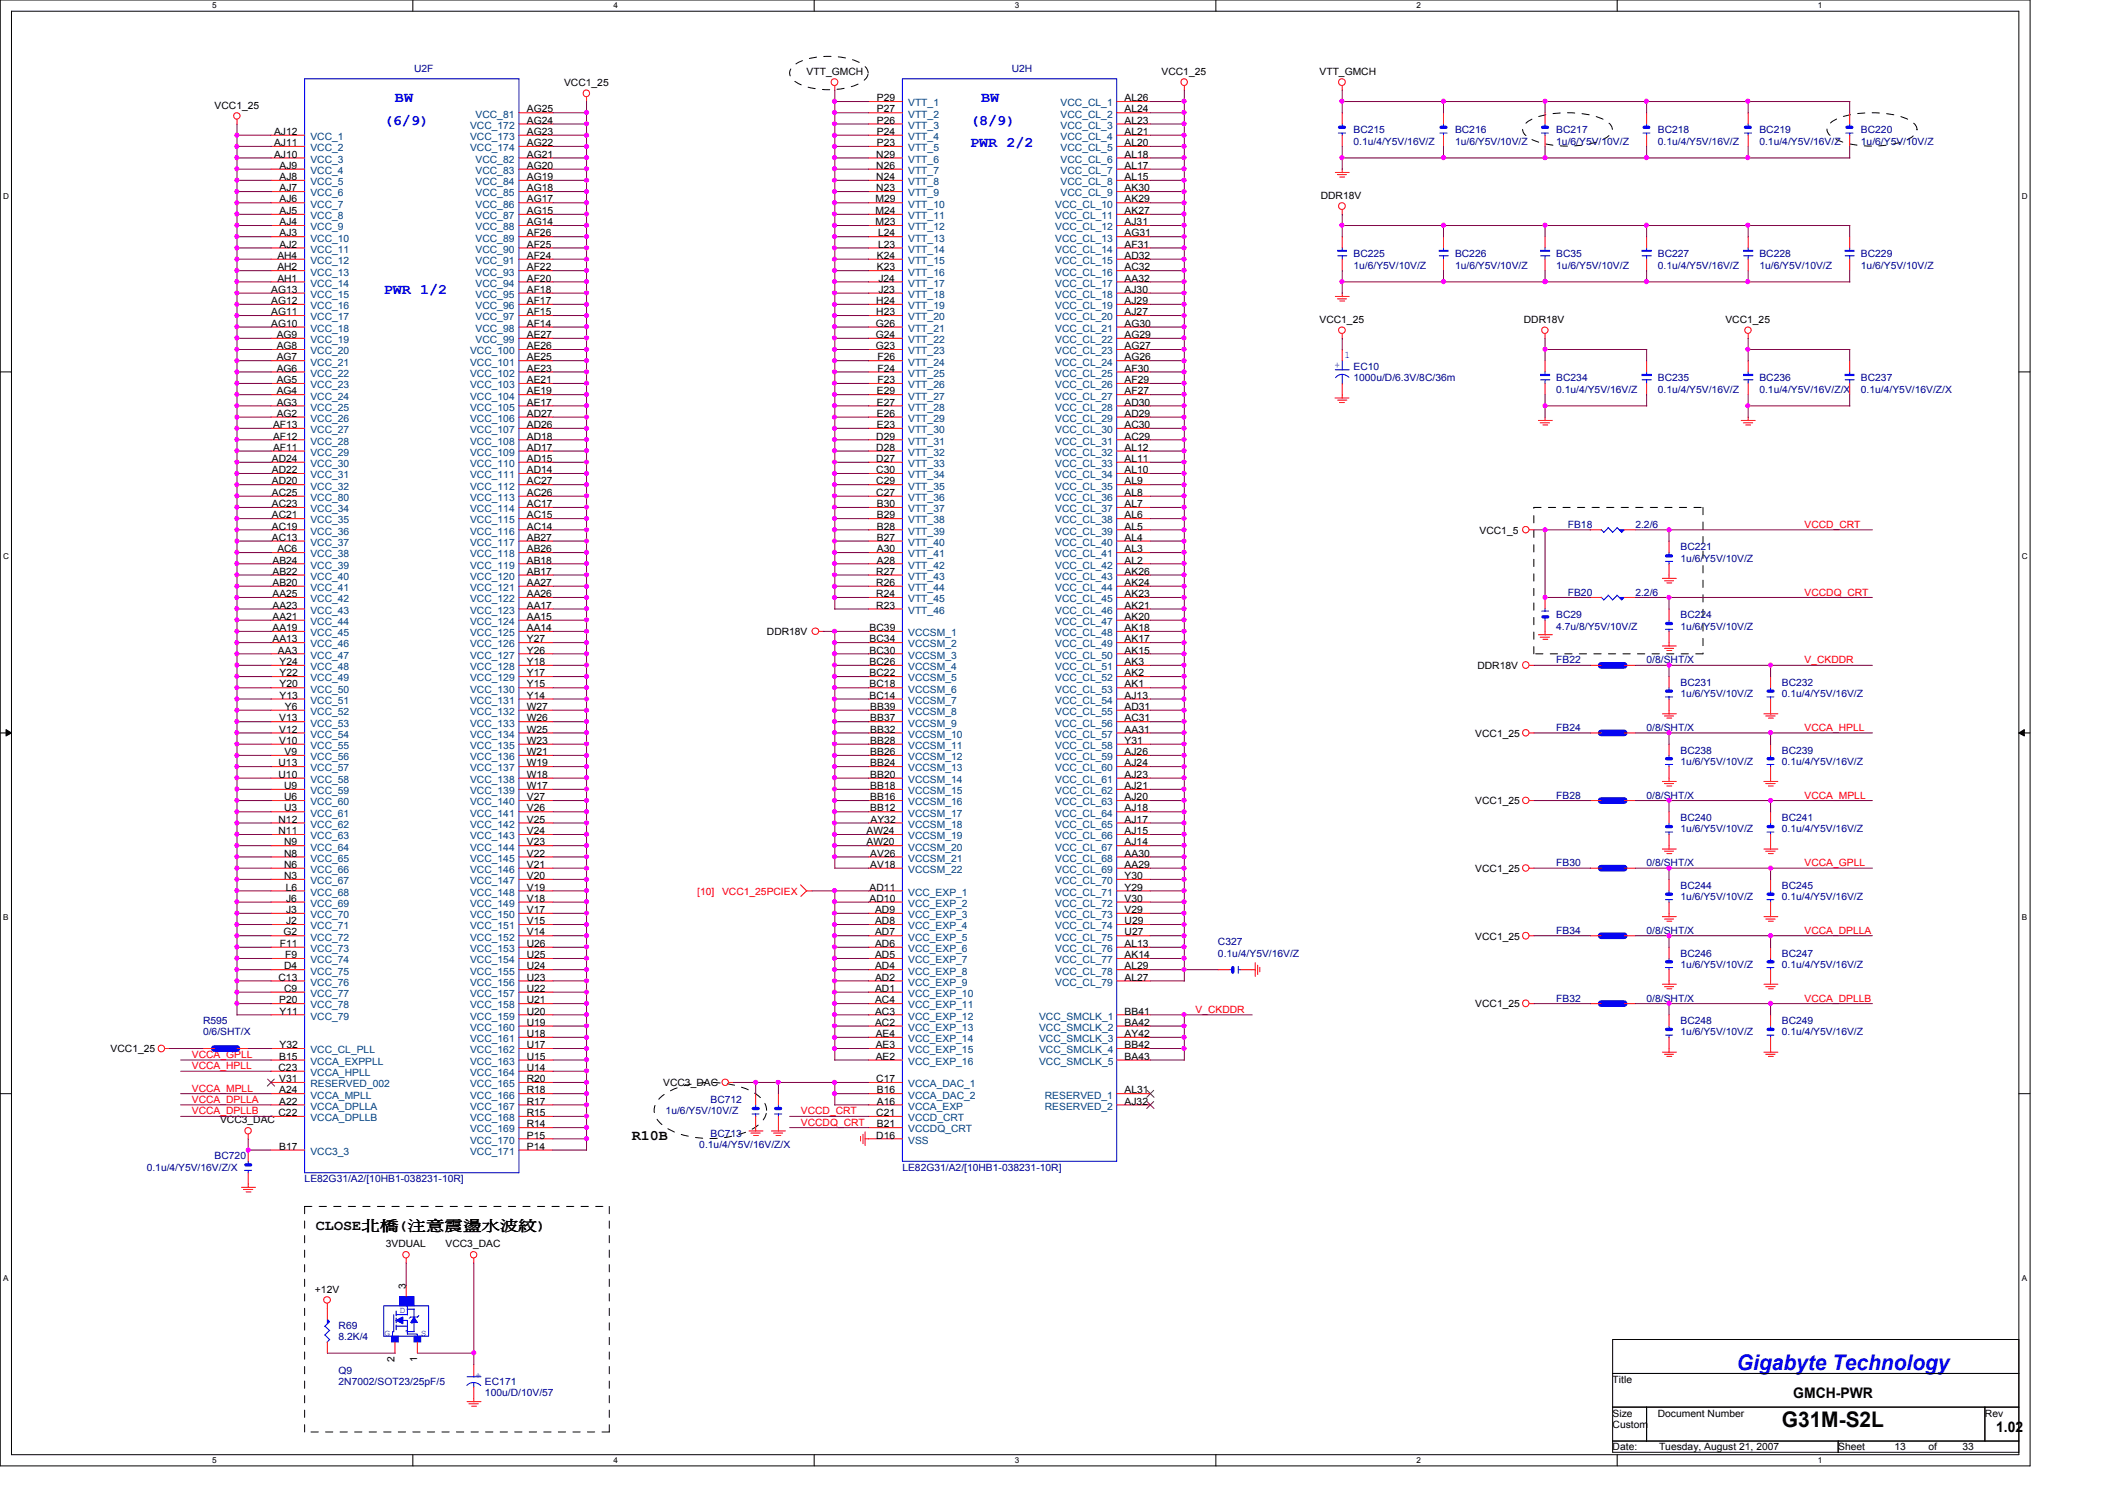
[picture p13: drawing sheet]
<svg xmlns="http://www.w3.org/2000/svg" width="297mm" height="210mm" viewBox="0 0 297 210" stroke-linecap="round" stroke-linejoin="round" font-family="sans-serif">
<defs><g id="words">
<text font-size="3" fill="#00f" x="242.6" y="191.4">Gigabyte Technology</text>
<text font-size="3" x="248.8" y="199.3">G31M-S2L</text>
<g font-size="2" fill="#00f">
<text x="53.6" y="17.4">(6/9)</text>
<text x="55.2" y="14.3">BW</text>
<text x="135.5" y="17.4">(8/9)</text>
<text x="137" y="14.3">BW</text>
<text x="135.5" y="20.6">PWR 2/2</text>
<text x="53.6" y="41.1">PWR 1/2</text>
</g>
<g font-size="2">
<text x="88.2" y="159.2">R10B</text>
<text x="44.1" y="171.7">CLOSE北北(注注注注注注注)</text>
<text x="250.4" y="195.3">GMCH-PWR</text>
<text x="278.8" y="200">1.02</text>
</g>
<g font-size="1.4" fill="#000080">
<text x="57.8" y="10.1">U2F</text>
<text x="141.3" y="10.1">U2H</text>
<text x="189" y="18.6">BC215</text>
<text x="189" y="20.2">0.1u/4/Y5V/16V/Z</text>
<text x="203.2" y="18.6">BC216</text>
<text x="203.2" y="20.2">1u/6/Y5V/10V/Z</text>
<text x="217.3" y="18.6">BC217</text>
<text x="217.3" y="20.2">1u/6/Y5V/10V/Z</text>
<text x="231.5" y="18.6">BC218</text>
<text x="231.5" y="20.2">0.1u/4/Y5V/16V/Z</text>
<text x="245.7" y="18.6">BC219</text>
<text x="245.7" y="20.2">0.1u/4/Y5V/16V/Z</text>
<text x="259.9" y="18.6">BC220</text>
<text x="259.9" y="20.2">1u/6/Y5V/10V/Z</text>
<text x="189" y="35.9">BC225</text>
<text x="203.2" y="35.9">BC226</text>
<text x="217.3" y="35.9">BC35</text>
<text x="231.5" y="35.9">BC227</text>
<text x="245.7" y="35.9">BC228</text>
<text x="259.9" y="35.9">BC229</text>
<text x="189" y="37.5">1u/6/Y5V/10V/Z</text>
<text x="203.2" y="37.5">1u/6/Y5V/10V/Z</text>
<text x="217.3" y="37.5">1u/6/Y5V/10V/Z</text>
<text x="231.5" y="37.5">0.1u/4/Y5V/16V/Z</text>
<text x="245.7" y="37.5">1u/6/Y5V/10V/Z</text>
<text x="259.9" y="37.5">1u/6/Y5V/10V/Z</text>
<text x="189" y="51.7">EC10</text>
<text x="189" y="53.3">1000u/D/6.3V/8C/36m</text>
<text x="217.3" y="53.3">BC234</text>
<text x="231.5" y="53.3">BC235</text>
<text x="245.7" y="53.3">BC236</text>
<text x="259.9" y="53.3">BC237</text>
<text x="217.3" y="54.9">0.1u/4/Y5V/16V/Z</text>
<text x="231.5" y="54.9">0.1u/4/Y5V/16V/Z</text>
<text x="245.7" y="54.9">0.1u/4/Y5V/16V/Z/X</text>
<text x="259.9" y="54.9">0.1u/4/Y5V/16V/Z/X</text>
<text x="218.9" y="73.7">FB18</text>
<text x="228.4" y="73.7">2.2/6</text>
<text x="234.7" y="76.9">BC221</text>
<text x="218.9" y="83.2">FB20</text>
<text x="228.4" y="83.2">2.2/6</text>
<text x="234.7" y="78.5">1u/6/Y5V/10V/Z</text>
<text x="217.3" y="86.4">BC29</text>
<text x="217.3" y="87.9">4.7u/8/Y5V/10V/Z</text>
<text x="234.7" y="86.4">BC224</text>
<text x="234.7" y="87.9">1u/6/Y5V/10V/Z</text>
<text x="217.3" y="92.6">FB22</text>
<text x="230" y="92.6">0/8/SHT/X</text>
<text x="234.7" y="95.8">BC231</text>
<text x="248.8" y="95.8">BC232</text>
<text x="234.7" y="97.4">1u/6/Y5V/10V/Z</text>
<text x="248.8" y="97.4">0.1u/4/Y5V/16V/Z</text>
<text x="217.3" y="102.1">FB24</text>
<text x="230" y="102.1">0/8/SHT/X</text>
<text x="234.7" y="105.2">BC238</text>
<text x="234.7" y="106.8">1u/6/Y5V/10V/Z</text>
<text x="248.8" y="105.2">BC239</text>
<text x="248.8" y="106.8">0.1u/4/Y5V/16V/Z</text>
<text x="217.3" y="111.5">FB28</text>
<text x="230" y="111.5">0/8/SHT/X</text>
<text x="234.7" y="114.7">BC240</text>
<text x="234.7" y="116.2">1u/6/Y5V/10V/Z</text>
<text x="248.8" y="114.7">BC241</text>
<text x="248.8" y="116.2">0.1u/4/Y5V/16V/Z</text>
<text x="217.3" y="121">FB30</text>
<text x="230" y="121">0/8/SHT/X</text>
<text x="234.7" y="124.1">BC244</text>
<text x="234.7" y="125.7">1u/6/Y5V/10V/Z</text>
<text x="248.8" y="124.1">BC245</text>
<text x="248.8" y="125.7">0.1u/4/Y5V/16V/Z</text>
<text x="170.1" y="132">C327</text>
<text x="217.3" y="130.4">FB34</text>
<text x="230" y="130.4">0/8/SHT/X</text>
<text x="170.1" y="133.6">0.1u/4/Y5V/16V/Z</text>
<text x="234.7" y="133.6">BC246</text>
<text x="234.7" y="135.2">1u/6/Y5V/10V/Z</text>
<text x="248.8" y="133.6">BC247</text>
<text x="248.8" y="135.2">0.1u/4/Y5V/16V/Z</text>
<text x="28.4" y="143">R595</text>
<text x="217.3" y="139.9">FB32</text>
<text x="230" y="139.9">0/8/SHT/X</text>
<text x="234.7" y="143">BC248</text>
<text x="248.8" y="143">BC249</text>
<text x="28.4" y="144.6">0/6/SHT/X</text>
<text x="234.7" y="144.6">1u/6/Y5V/10V/Z</text>
<text x="248.8" y="144.6">0.1u/4/Y5V/16V/Z</text>
<text x="93" y="155.6">1u/6/Y5V/10V/Z</text>
<text x="99.2" y="154.1">BC712</text>
<text x="30" y="161.9">BC720</text>
<text x="97.7" y="160.4">0.1u/4/Y5V/16V/Z/X</text>
<text x="99.2" y="158.8">BC713</text>
<text x="20.5" y="163.5">0.1u/4/Y5V/16V/Z/X</text>
<text x="42.5" y="165.1">LE82G31/A2/[10HB1-038231-10R]</text>
<text x="126" y="163.5">LE82G31/A2/[10HB1-038231-10R]</text>
<text x="47.3" y="185.5">R69</text>
<text x="47.3" y="187.1">8.2K/4</text>
<text x="47.3" y="191.9">Q9</text>
<text x="47.3" y="193.4">2N7002/SOT23/25pF/5</text>
<text x="67.7" y="193.4">EC171</text>
<text x="67.7" y="195">100u/D/10V/57</text>
</g>
<g font-size="1.4">
<text x="112.6" y="10.5">VTT_GMCH</text>
<text x="162.2" y="10.5">VCC1_25</text>
<text x="184.3" y="10.5">VTT_GMCH</text>
<text x="30" y="15.2">VCC1_25</text>
<text x="73.6" y="15.7">AG25</text>
<text x="73.6" y="17.3">AG24</text>
<text x="78.8" y="12">VCC1_25</text>
<text x="122.5" y="14.1">P29</text>
<text x="122.5" y="15.7">P27</text>
<text x="122.5" y="17.3">P26</text>
<text x="157.1" y="14.1">AL26</text>
<text x="157.1" y="15.7">AL24</text>
<text x="157.1" y="17.3">AL23</text>
<text x="38.3" y="18.8">AJ12</text>
<text x="38.3" y="20.4">AJ11</text>
<text x="38.3" y="22">AJ10</text>
<text x="39" y="23.6">AJ9</text>
<text x="73.6" y="23.6">AG20</text>
<text x="73.6" y="22">AG21</text>
<text x="73.6" y="18.8">AG23</text>
<text x="73.6" y="20.4">AG22</text>
<text x="122.4" y="22">N29</text>
<text x="122.4" y="23.6">N26</text>
<text x="122.5" y="18.8">P24</text>
<text x="122.5" y="20.4">P23</text>
<text x="157.1" y="18.8">AL21</text>
<text x="157.1" y="20.4">AL20</text>
<text x="157.1" y="22">AL18</text>
<text x="157.1" y="23.6">AL17</text>
<text x="39" y="25.1">AJ8</text>
<text x="39" y="26.7">AJ7</text>
<text x="39" y="28.3">AJ6</text>
<text x="39" y="29.9">AJ5</text>
<text x="73.6" y="29.9">AG15</text>
<text x="73.6" y="28.3">AG17</text>
<text x="73.6" y="26.7">AG18</text>
<text x="73.6" y="25.1">AG19</text>
<text x="122.3" y="28.3">M29</text>
<text x="122.3" y="29.9">M24</text>
<text x="122.4" y="25.1">N24</text>
<text x="122.4" y="26.7">N23</text>
<text x="157.1" y="25.1">AL15</text>
<text x="157.1" y="26.7">AK30</text>
<text x="157.1" y="28.3">AK29</text>
<text x="157.1" y="29.9">AK27</text>
<text x="184.4" y="27.8">DDR18V</text>
<text x="39" y="31.5">AJ4</text>
<text x="39" y="33">AJ3</text>
<text x="39" y="34.6">AJ2</text>
<text x="73.6" y="31.5">AG14</text>
<text x="73.6" y="33">AF26</text>
<text x="73.6" y="34.6">AF25</text>
<text x="122.3" y="31.5">M23</text>
<text x="122.6" y="33">L24</text>
<text x="122.6" y="34.6">L23</text>
<text x="157.1" y="31.5">AJ31</text>
<text x="157.1" y="33">AG31</text>
<text x="157.1" y="34.6">AF31</text>
<text x="37.9" y="40.9">AG13</text>
<text x="38.7" y="36.2">AH4</text>
<text x="38.7" y="37.8">AH2</text>
<text x="38.7" y="39.3">AH1</text>
<text x="73.6" y="40.9">AF18</text>
<text x="73.6" y="39.3">AF20</text>
<text x="73.6" y="37.8">AF22</text>
<text x="73.6" y="36.2">AF24</text>
<text x="122.5" y="36.2">K24</text>
<text x="122.5" y="37.8">K23</text>
<text x="122.7" y="39.3">J24</text>
<text x="122.7" y="40.9">J23</text>
<text x="157.1" y="36.2">AD32</text>
<text x="157.1" y="37.8">AC32</text>
<text x="157.1" y="39.3">AA32</text>
<text x="157.1" y="40.9">AJ30</text>
<text x="37.9" y="42.5">AG12</text>
<text x="37.9" y="44">AG11</text>
<text x="37.9" y="45.6">AG10</text>
<text x="38.6" y="47.2">AG9</text>
<text x="73.6" y="45.6">AF14</text>
<text x="73.6" y="44">AF15</text>
<text x="73.6" y="42.5">AF17</text>
<text x="73.6" y="47.2">AE27</text>
<text x="122.3" y="45.6">G26</text>
<text x="122.3" y="47.2">G24</text>
<text x="122.4" y="42.5">H24</text>
<text x="122.4" y="44">H23</text>
<text x="157.1" y="42.5">AJ29</text>
<text x="157.1" y="44">AJ27</text>
<text x="157.1" y="45.6">AG30</text>
<text x="157.1" y="47.2">AG29</text>
<text x="184.3" y="45.1">VCC1_25</text>
<text x="212.8" y="45.1">DDR18V</text>
<text x="241" y="45.1">VCC1_25</text>
<text x="38.6" y="48.8">AG8</text>
<text x="38.6" y="50.3">AG7</text>
<text x="38.6" y="51.9">AG6</text>
<text x="38.6" y="53.5">AG5</text>
<text x="73.6" y="50.3">AE25</text>
<text x="73.6" y="48.8">AE26</text>
<text x="73.6" y="53.5">AE21</text>
<text x="73.6" y="51.9">AE23</text>
<text x="122.3" y="48.8">G23</text>
<text x="122.6" y="50.3">F26</text>
<text x="122.6" y="51.9">F24</text>
<text x="122.6" y="53.5">F23</text>
<text x="157.1" y="48.8">AG27</text>
<text x="157.1" y="50.3">AG26</text>
<text x="157.1" y="51.9">AF30</text>
<text x="157.1" y="53.5">AF29</text>
<text x="38.1" y="59.8">AF13</text>
<text x="38.6" y="55.1">AG4</text>
<text x="38.6" y="56.6">AG3</text>
<text x="38.6" y="58.2">AG2</text>
<text x="73.6" y="56.6">AE17</text>
<text x="73.6" y="55.1">AE19</text>
<text x="73.6" y="59.8">AD26</text>
<text x="73.6" y="58.2">AD27</text>
<text x="122.5" y="55.1">E29</text>
<text x="122.5" y="56.6">E27</text>
<text x="122.5" y="58.2">E26</text>
<text x="122.5" y="59.8">E23</text>
<text x="157.1" y="55.1">AF27</text>
<text x="157.1" y="56.6">AD30</text>
<text x="157.1" y="58.2">AD29</text>
<text x="157.1" y="59.8">AC30</text>
<text x="38" y="64.5">AD24</text>
<text x="38.1" y="61.4">AF12</text>
<text x="38.1" y="62.9">AF11</text>
<text x="73.6" y="64.5">AD15</text>
<text x="73.6" y="62.9">AD17</text>
<text x="73.6" y="61.4">AD18</text>
<text x="122.4" y="61.4">D29</text>
<text x="122.4" y="62.9">D28</text>
<text x="122.4" y="64.5">D27</text>
<text x="157.1" y="61.4">AC29</text>
<text x="157.1" y="62.9">AL12</text>
<text x="157.1" y="64.5">AL11</text>
<text x="38" y="66.1">AD22</text>
<text x="38" y="67.6">AD20</text>
<text x="38" y="69.3">AC25</text>
<text x="38" y="70.8">AC23</text>
<text x="73.6" y="66.1">AD14</text>
<text x="73.6" y="70.8">AC17</text>
<text x="73.6" y="69.3">AC26</text>
<text x="73.6" y="67.6">AC27</text>
<text x="122.4" y="66.1">C30</text>
<text x="122.4" y="67.6">C29</text>
<text x="122.4" y="69.3">C27</text>
<text x="122.5" y="70.8">B30</text>
<text x="157.1" y="66.1">AL10</text>
<text x="157.1" y="67.6">AL9</text>
<text x="157.1" y="69.3">AL8</text>
<text x="157.1" y="70.8">AL7</text>
<text x="38" y="72.4">AC21</text>
<text x="38" y="74">AC19</text>
<text x="38" y="75.5">AC13</text>
<text x="38.7" y="77.1">AC6</text>
<text x="73.6" y="74">AC14</text>
<text x="73.6" y="72.4">AC15</text>
<text x="73.6" y="77.1">AB26</text>
<text x="73.6" y="75.5">AB27</text>
<text x="122.5" y="72.4">B29</text>
<text x="122.5" y="74">B28</text>
<text x="122.5" y="75.5">B27</text>
<text x="122.5" y="77.1">A30</text>
<text x="157.1" y="72.4">AL6</text>
<text x="157.1" y="74">AL5</text>
<text x="157.1" y="75.5">AL4</text>
<text x="157.1" y="77.1">AL3</text>
<text x="206.6" y="74.5">VCC1_5</text>
<text x="38.1" y="78.7">AB24</text>
<text x="38.1" y="80.3">AB22</text>
<text x="38.1" y="81.8">AB20</text>
<text x="38.1" y="83.4">AA25</text>
<text x="73.6" y="80.3">AB17</text>
<text x="73.6" y="78.7">AB18</text>
<text x="73.6" y="81.8">AA27</text>
<text x="73.6" y="83.4">AA26</text>
<text x="122.4" y="80.3">R27</text>
<text x="122.4" y="81.8">R26</text>
<text x="122.4" y="83.4">R24</text>
<text x="122.5" y="78.7">A28</text>
<text x="157.1" y="78.7">AL2</text>
<text x="157.1" y="80.3">AK26</text>
<text x="157.1" y="81.8">AK24</text>
<text x="157.1" y="83.4">AK23</text>
<text x="38.1" y="85">AA23</text>
<text x="38.1" y="86.6">AA21</text>
<text x="38.1" y="88.1">AA19</text>
<text x="38.1" y="89.7">AA13</text>
<text x="73.6" y="88.1">AA14</text>
<text x="73.6" y="86.6">AA15</text>
<text x="73.6" y="85">AA17</text>
<text x="73.6" y="89.7">Y27</text>
<text x="107.1" y="88.7">DDR18V</text>
<text x="121.4" y="88.1">BC39</text>
<text x="121.4" y="89.7">BC34</text>
<text x="122.4" y="85">R23</text>
<text x="157.1" y="85">AK21</text>
<text x="157.1" y="86.6">AK20</text>
<text x="157.1" y="88.1">AK18</text>
<text x="157.1" y="89.7">AK17</text>
<text x="38.8" y="91.3">AA3</text>
<text x="39" y="92.9">Y24</text>
<text x="39" y="94.4">Y22</text>
<text x="73.6" y="94.4">Y17</text>
<text x="73.6" y="92.9">Y18</text>
<text x="73.6" y="91.3">Y26</text>
<text x="121.4" y="91.3">BC30</text>
<text x="121.4" y="92.9">BC26</text>
<text x="121.4" y="94.4">BC22</text>
<text x="157.1" y="91.3">AK15</text>
<text x="157.1" y="92.9">AK3</text>
<text x="157.1" y="94.4">AK2</text>
<text x="206.3" y="93.4">DDR18V</text>
<text x="39" y="100.8">V13</text>
<text x="39" y="96">Y20</text>
<text x="39" y="97.6">Y13</text>
<text x="39.8" y="99.1">Y6</text>
<text x="73.6" y="97.6">Y14</text>
<text x="73.6" y="96">Y15</text>
<text x="73.6" y="100.8">W26</text>
<text x="73.6" y="99.1">W27</text>
<text x="121.4" y="96">BC18</text>
<text x="121.4" y="97.6">BC14</text>
<text x="121.5" y="99.1">BB39</text>
<text x="121.5" y="100.8">BB37</text>
<text x="157.1" y="96">AK1</text>
<text x="157.1" y="97.6">AJ13</text>
<text x="157.1" y="99.1">AD31</text>
<text x="157.1" y="100.8">AC31</text>
<text x="38.9" y="107">U13</text>
<text x="39" y="102.3">V12</text>
<text x="39" y="103.9">V10</text>
<text x="39.7" y="105.5">V9</text>
<text x="73.6" y="107">W19</text>
<text x="73.6" y="105.5">W21</text>
<text x="73.6" y="103.9">W23</text>
<text x="73.6" y="102.3">W25</text>
<text x="121.5" y="102.3">BB32</text>
<text x="121.5" y="103.9">BB28</text>
<text x="121.5" y="105.5">BB26</text>
<text x="121.5" y="107">BB24</text>
<text x="157.1" y="102.3">AA31</text>
<text x="157.1" y="103.9">Y31</text>
<text x="157.1" y="105.5">AJ26</text>
<text x="157.1" y="107">AJ24</text>
<text x="206" y="102.9">VCC1_25</text>
<text x="38.9" y="108.6">U10</text>
<text x="39.7" y="110.2">U9</text>
<text x="39.7" y="111.8">U6</text>
<text x="39.7" y="113.3">U3</text>
<text x="73.6" y="110.2">W17</text>
<text x="73.6" y="108.6">W18</text>
<text x="73.6" y="113.3">V26</text>
<text x="73.6" y="111.8">V27</text>
<text x="121.5" y="108.6">BB20</text>
<text x="121.5" y="110.2">BB18</text>
<text x="121.5" y="111.8">BB16</text>
<text x="121.5" y="113.3">BB12</text>
<text x="157.1" y="108.6">AJ23</text>
<text x="157.1" y="110.2">AJ21</text>
<text x="157.1" y="111.8">AJ20</text>
<text x="157.1" y="113.3">AJ18</text>
<text x="206" y="112.3">VCC1_25</text>
<text x="38.9" y="114.9">N12</text>
<text x="38.9" y="116.5">N11</text>
<text x="39.7" y="118.1">N9</text>
<text x="39.7" y="119.6">N8</text>
<text x="73.6" y="119.6">V22</text>
<text x="73.6" y="118.1">V23</text>
<text x="73.6" y="116.5">V24</text>
<text x="73.6" y="114.9">V25</text>
<text x="121" y="116.5">AW24</text>
<text x="121" y="118.1">AW20</text>
<text x="121.5" y="119.6">AV26</text>
<text x="121.6" y="114.9">AY32</text>
<text x="157.1" y="114.9">AJ17</text>
<text x="157.1" y="116.5">AJ15</text>
<text x="157.1" y="118.1">AJ14</text>
<text x="157.1" y="119.6">AA30</text>
<text x="39.7" y="121.2">N6</text>
<text x="39.7" y="122.8">N3</text>
<text x="39.9" y="124.4">L6</text>
<text x="40" y="125.9">J6</text>
<text x="73.6" y="125.9">V18</text>
<text x="73.6" y="124.4">V19</text>
<text x="73.6" y="122.8">V20</text>
<text x="73.6" y="121.2">V21</text>
<text x="121.4" y="124.4">AD11</text>
<text x="121.4" y="125.9">AD10</text>
<text x="121.5" y="121.2">AV18</text>
<text x="157.1" y="121.2">AA29</text>
<text x="157.1" y="122.8">Y30</text>
<text x="157.1" y="124.4">Y29</text>
<text x="157.1" y="125.9">V30</text>
<text x="206" y="121.8">VCC1_25</text>
<text x="39.6" y="130.6">G2</text>
<text x="40" y="127.5">J3</text>
<text x="40" y="129.1">J2</text>
<text x="73.6" y="130.6">V14</text>
<text x="73.6" y="129.1">V15</text>
<text x="73.6" y="127.5">V17</text>
<text x="122.2" y="127.5">AD9</text>
<text x="122.2" y="129.1">AD8</text>
<text x="122.2" y="130.6">AD7</text>
<text x="157.1" y="127.5">V29</text>
<text x="157.1" y="129.1">U29</text>
<text x="157.1" y="130.6">U27</text>
<text x="206" y="131.2">VCC1_25</text>
<text x="38.9" y="136.9">C13</text>
<text x="39.1" y="132.2">F11</text>
<text x="39.7" y="135.4">D4</text>
<text x="39.8" y="133.8">F9</text>
<text x="73.6" y="136.9">U23</text>
<text x="73.6" y="135.4">U24</text>
<text x="73.6" y="133.8">U25</text>
<text x="73.6" y="132.2">U26</text>
<text x="122.2" y="132.2">AD6</text>
<text x="122.2" y="133.8">AD5</text>
<text x="122.2" y="135.4">AD4</text>
<text x="122.2" y="136.9">AD2</text>
<text x="157.1" y="132.2">AL13</text>
<text x="157.1" y="133.8">AK14</text>
<text x="157.1" y="135.4">AL29</text>
<text x="157.1" y="136.9">AL27</text>
<text x="39" y="140.1">P20</text>
<text x="39" y="141.7">Y11</text>
<text x="39.7" y="138.5">C9</text>
<text x="73.6" y="143.3">U19</text>
<text x="73.6" y="141.7">U20</text>
<text x="73.6" y="140.1">U21</text>
<text x="73.6" y="138.5">U22</text>
<text x="122.2" y="138.5">AD1</text>
<text x="122.2" y="140.1">AC4</text>
<text x="122.2" y="141.7">AC3</text>
<text x="122.2" y="143.3">AC2</text>
<text x="157.1" y="141.7">BB41</text>
<text x="157.1" y="143.3">BA42</text>
<text x="206" y="140.7">VCC1_25</text>
<text x="15.4" y="147">VCC1_25</text>
<text x="38.9" y="149.6">C23</text>
<text x="39" y="148">B15</text>
<text x="39" y="146.4">Y32</text>
<text x="73.6" y="149.6">U14</text>
<text x="73.6" y="148">U15</text>
<text x="73.6" y="146.4">U17</text>
<text x="73.6" y="144.8">U18</text>
<text x="122.3" y="144.8">AE4</text>
<text x="122.3" y="146.4">AE3</text>
<text x="122.3" y="148">AE2</text>
<text x="157.1" y="144.8">AY42</text>
<text x="157.1" y="146.4">BB42</text>
<text x="157.1" y="148">BA43</text>
<text x="38.9" y="155.9">C22</text>
<text x="39" y="151.1">V31</text>
<text x="39" y="152.7">A24</text>
<text x="39" y="154.3">A22</text>
<text x="73.6" y="155.9">R15</text>
<text x="73.6" y="154.3">R17</text>
<text x="73.6" y="152.7">R18</text>
<text x="73.6" y="151.1">R20</text>
<text x="92.6" y="151.7">VCC3_DAC</text>
<text x="122.4" y="151.1">C17</text>
<text x="122.4" y="155.9">C21</text>
<text x="122.5" y="152.7">B16</text>
<text x="122.5" y="154.3">A16</text>
<text x="157.1" y="152.7">AL31</text>
<text x="157.1" y="154.3">AJ32</text>
<text x="30.7" y="156.9">VCC3_DAC</text>
<text x="39" y="160.6">B17</text>
<text x="73.6" y="157.4">R14</text>
<text x="73.6" y="160.6">P14</text>
<text x="73.6" y="159">P15</text>
<text x="122.4" y="159">D16</text>
<text x="122.5" y="157.4">B21</text>
<text x="53.9" y="174.2">3VDUAL</text>
<text x="62.2" y="174.2">VCC3_DAC</text>
<text x="44" y="180.5">+12V</text>
<text x="56.7" y="180" transform="rotate(-90 56.7 180)">3</text>
<text x="55.1" y="190.2" transform="rotate(-90 55.1 190.2)">2</text>
<text x="58.2" y="190.2" transform="rotate(-90 58.2 190.2)">1</text>
<text x="225.2" y="193.1">Title</text>
<text x="225.2" y="197.8">Size</text>
<text x="231.5" y="197.8">Document Number</text>
<text x="277.2" y="197.8">Rev</text>
<text x="225.2" y="199.4">Custom</text>
<text x="225.2" y="202.6">Date:</text>
<text x="231.7" y="202.6">Tuesday, August 21, 2007</text>
<text x="256.7" y="202.6">Sheet</text>
<text x="264.6" y="202.6">13</text>
<text x="269.3" y="202.6">of</text>
<text x="274.1" y="202.6">33</text>
</g>
<g font-size="1.4" fill="#004080">
<text x="65.7" y="18">VCC_172</text>
<text x="66.4" y="16.4">VCC_81</text>
<text x="126.8" y="14.9">VTT_1</text>
<text x="126.8" y="16.4">VTT_2</text>
<text x="126.8" y="18">VTT_3</text>
<text x="148.1" y="14.9">VCC_CL_1</text>
<text x="148.1" y="16.4">VCC_CL_2</text>
<text x="148.1" y="18">VCC_CL_3</text>
<text x="43.3" y="19.6">VCC_1</text>
<text x="43.3" y="21.1">VCC_2</text>
<text x="43.3" y="22.7">VCC_3</text>
<text x="65.7" y="19.6">VCC_173</text>
<text x="65.7" y="21.1">VCC_174</text>
<text x="66.4" y="22.7">VCC_82</text>
<text x="126.8" y="19.6">VTT_4</text>
<text x="126.8" y="21.1">VTT_5</text>
<text x="126.8" y="22.7">VTT_6</text>
<text x="148.1" y="19.6">VCC_CL_4</text>
<text x="148.1" y="21.1">VCC_CL_5</text>
<text x="148.1" y="22.7">VCC_CL_6</text>
<text x="43.3" y="24.3">VCC_4</text>
<text x="43.3" y="25.9">VCC_5</text>
<text x="43.3" y="27.4">VCC_6</text>
<text x="43.3" y="29">VCC_7</text>
<text x="66.4" y="29">VCC_86</text>
<text x="66.4" y="27.4">VCC_85</text>
<text x="66.4" y="25.9">VCC_84</text>
<text x="66.4" y="24.3">VCC_83</text>
<text x="126.8" y="24.3">VTT_7</text>
<text x="126.8" y="25.9">VTT_8</text>
<text x="126.8" y="27.4">VTT_9</text>
<text x="126.8" y="29">VTT_10</text>
<text x="147.4" y="29">VCC_CL_10</text>
<text x="148.1" y="24.3">VCC_CL_7</text>
<text x="148.1" y="25.9">VCC_CL_8</text>
<text x="148.1" y="27.4">VCC_CL_9</text>
<text x="43.3" y="30.6">VCC_8</text>
<text x="43.3" y="32.2">VCC_9</text>
<text x="43.3" y="33.7">VCC_10</text>
<text x="43.3" y="35.3">VCC_11</text>
<text x="66.4" y="32.2">VCC_88</text>
<text x="66.4" y="30.6">VCC_87</text>
<text x="66.4" y="33.7">VCC_89</text>
<text x="66.4" y="35.3">VCC_90</text>
<text x="126.8" y="30.6">VTT_11</text>
<text x="126.8" y="32.2">VTT_12</text>
<text x="126.8" y="33.7">VTT_13</text>
<text x="126.8" y="35.3">VTT_14</text>
<text x="147.4" y="30.6">VCC_CL_11</text>
<text x="147.4" y="32.2">VCC_CL_12</text>
<text x="147.4" y="33.7">VCC_CL_13</text>
<text x="147.4" y="35.3">VCC_CL_14</text>
<text x="43.3" y="36.9">VCC_12</text>
<text x="43.3" y="38.5">VCC_13</text>
<text x="43.3" y="40">VCC_14</text>
<text x="43.3" y="41.6">VCC_15</text>
<text x="66.4" y="41.6">VCC_95</text>
<text x="66.4" y="40">VCC_94</text>
<text x="66.4" y="38.5">VCC_93</text>
<text x="66.4" y="36.9">VCC_91</text>
<text x="126.8" y="36.9">VTT_15</text>
<text x="126.8" y="38.5">VTT_16</text>
<text x="126.8" y="40">VTT_17</text>
<text x="126.8" y="41.6">VTT_18</text>
<text x="147.4" y="36.9">VCC_CL_15</text>
<text x="147.4" y="38.5">VCC_CL_16</text>
<text x="147.4" y="40">VCC_CL_17</text>
<text x="147.4" y="41.6">VCC_CL_18</text>
<text x="43.3" y="43.2">VCC_16</text>
<text x="43.3" y="44.7">VCC_17</text>
<text x="43.3" y="46.4">VCC_18</text>
<text x="43.3" y="47.9">VCC_19</text>
<text x="66.4" y="46.4">VCC_98</text>
<text x="66.4" y="44.7">VCC_97</text>
<text x="66.4" y="43.2">VCC_96</text>
<text x="66.4" y="47.9">VCC_99</text>
<text x="126.8" y="43.2">VTT_19</text>
<text x="126.8" y="44.7">VTT_20</text>
<text x="126.8" y="46.4">VTT_21</text>
<text x="126.8" y="47.9">VTT_22</text>
<text x="147.4" y="43.2">VCC_CL_19</text>
<text x="147.4" y="44.7">VCC_CL_20</text>
<text x="147.4" y="46.4">VCC_CL_21</text>
<text x="147.4" y="47.9">VCC_CL_22</text>
<text x="43.3" y="49.5">VCC_20</text>
<text x="43.3" y="51.1">VCC_21</text>
<text x="43.3" y="52.6">VCC_22</text>
<text x="65.7" y="51.1">VCC_101</text>
<text x="65.7" y="49.5">VCC_100</text>
<text x="65.7" y="52.6">VCC_102</text>
<text x="126.8" y="49.5">VTT_23</text>
<text x="126.8" y="51.1">VTT_24</text>
<text x="126.8" y="52.6">VTT_25</text>
<text x="147.4" y="49.5">VCC_CL_23</text>
<text x="147.4" y="51.1">VCC_CL_24</text>
<text x="147.4" y="52.6">VCC_CL_25</text>
<text x="43.3" y="54.2">VCC_23</text>
<text x="43.3" y="55.8">VCC_24</text>
<text x="43.3" y="57.4">VCC_25</text>
<text x="43.3" y="58.9">VCC_26</text>
<text x="65.7" y="57.4">VCC_105</text>
<text x="65.7" y="55.8">VCC_104</text>
<text x="65.7" y="54.2">VCC_103</text>
<text x="65.7" y="58.9">VCC_106</text>
<text x="126.8" y="54.2">VTT_26</text>
<text x="126.8" y="55.8">VTT_27</text>
<text x="126.8" y="57.4">VTT_28</text>
<text x="126.8" y="58.9">VTT_29</text>
<text x="147.4" y="54.2">VCC_CL_26</text>
<text x="147.4" y="55.8">VCC_CL_27</text>
<text x="147.4" y="57.4">VCC_CL_28</text>
<text x="147.4" y="58.9">VCC_CL_29</text>
<text x="43.3" y="60.5">VCC_27</text>
<text x="43.3" y="62.1">VCC_28</text>
<text x="43.3" y="63.7">VCC_29</text>
<text x="43.3" y="65.2">VCC_30</text>
<text x="65.7" y="65.2">VCC_110</text>
<text x="65.7" y="63.7">VCC_109</text>
<text x="65.7" y="62.1">VCC_108</text>
<text x="65.7" y="60.5">VCC_107</text>
<text x="126.8" y="60.5">VTT_30</text>
<text x="126.8" y="62.1">VTT_31</text>
<text x="126.8" y="63.7">VTT_32</text>
<text x="126.8" y="65.2">VTT_33</text>
<text x="147.4" y="60.5">VCC_CL_30</text>
<text x="147.4" y="62.1">VCC_CL_31</text>
<text x="147.4" y="63.7">VCC_CL_32</text>
<text x="147.4" y="65.2">VCC_CL_33</text>
<text x="43.3" y="66.8">VCC_31</text>
<text x="43.3" y="68.4">VCC_32</text>
<text x="43.3" y="70">VCC_80</text>
<text x="43.3" y="71.5">VCC_34</text>
<text x="65.7" y="66.8">VCC_111</text>
<text x="65.7" y="71.5">VCC_114</text>
<text x="65.7" y="70">VCC_113</text>
<text x="65.7" y="68.4">VCC_112</text>
<text x="126.8" y="66.8">VTT_34</text>
<text x="126.8" y="68.4">VTT_35</text>
<text x="126.8" y="70">VTT_36</text>
<text x="126.8" y="71.5">VTT_37</text>
<text x="147.4" y="66.8">VCC_CL_34</text>
<text x="147.4" y="68.4">VCC_CL_35</text>
<text x="147.4" y="70">VCC_CL_36</text>
<text x="147.4" y="71.5">VCC_CL_37</text>
<text x="43.3" y="73.1">VCC_35</text>
<text x="43.3" y="74.7">VCC_36</text>
<text x="43.3" y="76.2">VCC_37</text>
<text x="43.3" y="77.9">VCC_38</text>
<text x="65.7" y="74.7">VCC_116</text>
<text x="65.7" y="73.1">VCC_115</text>
<text x="65.7" y="77.9">VCC_118</text>
<text x="65.7" y="76.2">VCC_117</text>
<text x="126.8" y="73.1">VTT_38</text>
<text x="126.8" y="74.7">VTT_39</text>
<text x="126.8" y="76.2">VTT_40</text>
<text x="126.8" y="77.9">VTT_41</text>
<text x="147.4" y="73.1">VCC_CL_38</text>
<text x="147.4" y="74.7">VCC_CL_39</text>
<text x="147.4" y="76.2">VCC_CL_40</text>
<text x="147.4" y="77.9">VCC_CL_41</text>
<text x="43.3" y="79.4">VCC_39</text>
<text x="43.3" y="81">VCC_40</text>
<text x="43.3" y="82.5">VCC_41</text>
<text x="65.7" y="81">VCC_120</text>
<text x="65.7" y="79.4">VCC_119</text>
<text x="65.7" y="82.5">VCC_121</text>
<text x="126.8" y="79.4">VTT_42</text>
<text x="126.8" y="81">VTT_43</text>
<text x="126.8" y="82.5">VTT_44</text>
<text x="147.4" y="79.4">VCC_CL_42</text>
<text x="147.4" y="81">VCC_CL_43</text>
<text x="147.4" y="82.5">VCC_CL_44</text>
<text x="43.3" y="84.1">VCC_42</text>
<text x="43.3" y="85.7">VCC_43</text>
<text x="43.3" y="87.3">VCC_44</text>
<text x="43.3" y="88.9">VCC_45</text>
<text x="65.7" y="88.9">VCC_125</text>
<text x="65.7" y="87.3">VCC_124</text>
<text x="65.7" y="85.7">VCC_123</text>
<text x="65.7" y="84.1">VCC_122</text>
<text x="126.8" y="84.1">VTT_45</text>
<text x="126.8" y="85.7">VTT_46</text>
<text x="126.8" y="88.9">VCCSM_1</text>
<text x="147.4" y="84.1">VCC_CL_45</text>
<text x="147.4" y="85.7">VCC_CL_46</text>
<text x="147.4" y="87.3">VCC_CL_47</text>
<text x="147.4" y="88.9">VCC_CL_48</text>
<text x="43.3" y="90.4">VCC_46</text>
<text x="43.3" y="92">VCC_47</text>
<text x="43.3" y="93.6">VCC_48</text>
<text x="43.3" y="95.2">VCC_49</text>
<text x="65.7" y="90.4">VCC_126</text>
<text x="65.7" y="95.2">VCC_129</text>
<text x="65.7" y="93.6">VCC_128</text>
<text x="65.7" y="92">VCC_127</text>
<text x="126.8" y="90.4">VCCSM_2</text>
<text x="126.8" y="92">VCCSM_3</text>
<text x="126.8" y="93.6">VCCSM_4</text>
<text x="126.8" y="95.2">VCCSM_5</text>
<text x="147.4" y="90.4">VCC_CL_49</text>
<text x="147.4" y="92">VCC_CL_50</text>
<text x="147.4" y="93.6">VCC_CL_51</text>
<text x="147.4" y="95.2">VCC_CL_52</text>
<text x="43.3" y="96.7">VCC_50</text>
<text x="43.3" y="98.3">VCC_51</text>
<text x="43.3" y="99.9">VCC_52</text>
<text x="43.3" y="101.5">VCC_53</text>
<text x="65.7" y="98.3">VCC_131</text>
<text x="65.7" y="96.7">VCC_130</text>
<text x="65.7" y="101.5">VCC_133</text>
<text x="65.7" y="99.9">VCC_132</text>
<text x="126.8" y="96.7">VCCSM_6</text>
<text x="126.8" y="98.3">VCCSM_7</text>
<text x="126.8" y="99.9">VCCSM_8</text>
<text x="126.8" y="101.5">VCCSM_9</text>
<text x="147.4" y="96.7">VCC_CL_53</text>
<text x="147.4" y="98.3">VCC_CL_54</text>
<text x="147.4" y="99.9">VCC_CL_55</text>
<text x="147.4" y="101.5">VCC_CL_56</text>
<text x="43.3" y="103">VCC_54</text>
<text x="43.3" y="104.6">VCC_55</text>
<text x="43.3" y="106.2">VCC_56</text>
<text x="43.3" y="107.7">VCC_57</text>
<text x="65.7" y="107.7">VCC_137</text>
<text x="65.7" y="106.2">VCC_136</text>
<text x="65.7" y="104.6">VCC_135</text>
<text x="65.7" y="103">VCC_134</text>
<text x="126.8" y="103">VCCSM_10</text>
<text x="126.8" y="104.6">VCCSM_11</text>
<text x="126.8" y="106.2">VCCSM_12</text>
<text x="126.8" y="107.7">VCCSM_13</text>
<text x="147.4" y="103">VCC_CL_57</text>
<text x="147.4" y="104.6">VCC_CL_58</text>
<text x="147.4" y="106.2">VCC_CL_59</text>
<text x="147.4" y="107.7">VCC_CL_60</text>
<text x="43.3" y="109.3">VCC_58</text>
<text x="43.3" y="110.9">VCC_59</text>
<text x="43.3" y="112.5">VCC_60</text>
<text x="65.7" y="110.9">VCC_139</text>
<text x="65.7" y="109.3">VCC_138</text>
<text x="65.7" y="112.5">VCC_140</text>
<text x="126.8" y="109.3">VCCSM_14</text>
<text x="126.8" y="110.9">VCCSM_15</text>
<text x="126.8" y="112.5">VCCSM_16</text>
<text x="147.4" y="109.3">VCC_CL_61</text>
<text x="147.4" y="110.9">VCC_CL_62</text>
<text x="147.4" y="112.5">VCC_CL_63</text>
<text x="43.3" y="114">VCC_61</text>
<text x="43.3" y="115.6">VCC_62</text>
<text x="43.3" y="117.2">VCC_63</text>
<text x="43.3" y="118.8">VCC_64</text>
<text x="65.7" y="118.8">VCC_144</text>
<text x="65.7" y="117.2">VCC_143</text>
<text x="65.7" y="115.6">VCC_142</text>
<text x="65.7" y="114">VCC_141</text>
<text x="126.8" y="114">VCCSM_17</text>
<text x="126.8" y="115.6">VCCSM_18</text>
<text x="126.8" y="117.2">VCCSM_19</text>
<text x="126.8" y="118.8">VCCSM_20</text>
<text x="147.4" y="114">VCC_CL_64</text>
<text x="147.4" y="115.6">VCC_CL_65</text>
<text x="147.4" y="117.2">VCC_CL_66</text>
<text x="147.4" y="118.8">VCC_CL_67</text>
<text x="43.3" y="120.4">VCC_65</text>
<text x="43.3" y="121.9">VCC_66</text>
<text x="43.3" y="123.5">VCC_67</text>
<text x="43.3" y="125.1">VCC_68</text>
<text x="65.7" y="125.1">VCC_148</text>
<text x="65.7" y="123.5">VCC_147</text>
<text x="65.7" y="121.9">VCC_146</text>
<text x="65.7" y="120.4">VCC_145</text>
<text x="126.8" y="120.4">VCCSM_21</text>
<text x="126.8" y="121.9">VCCSM_22</text>
<text x="126.8" y="125.1">VCC_EXP_1</text>
<text x="147.4" y="120.4">VCC_CL_68</text>
<text x="147.4" y="121.9">VCC_CL_69</text>
<text x="147.4" y="123.5">VCC_CL_70</text>
<text x="147.4" y="125.1">VCC_CL_71</text>
<text x="43.3" y="126.7">VCC_69</text>
<text x="43.3" y="128.2">VCC_70</text>
<text x="43.3" y="129.8">VCC_71</text>
<text x="43.3" y="131.4">VCC_72</text>
<text x="65.7" y="131.4">VCC_152</text>
<text x="65.7" y="129.8">VCC_151</text>
<text x="65.7" y="128.2">VCC_150</text>
<text x="65.7" y="126.7">VCC_149</text>
<text x="126.8" y="126.7">VCC_EXP_2</text>
<text x="126.8" y="128.2">VCC_EXP_3</text>
<text x="126.8" y="129.8">VCC_EXP_4</text>
<text x="126.8" y="131.4">VCC_EXP_5</text>
<text x="147.4" y="126.7">VCC_CL_72</text>
<text x="147.4" y="128.2">VCC_CL_73</text>
<text x="147.4" y="129.8">VCC_CL_74</text>
<text x="147.4" y="131.4">VCC_CL_75</text>
<text x="43.3" y="133">VCC_73</text>
<text x="43.3" y="134.5">VCC_74</text>
<text x="43.3" y="136.1">VCC_75</text>
<text x="43.3" y="137.7">VCC_76</text>
<text x="65.7" y="137.7">VCC_156</text>
<text x="65.7" y="136.1">VCC_155</text>
<text x="65.7" y="134.5">VCC_154</text>
<text x="65.7" y="133">VCC_153</text>
<text x="126.8" y="133">VCC_EXP_6</text>
<text x="126.8" y="134.5">VCC_EXP_7</text>
<text x="126.8" y="136.1">VCC_EXP_8</text>
<text x="126.8" y="137.7">VCC_EXP_9</text>
<text x="147.4" y="133">VCC_CL_76</text>
<text x="147.4" y="134.5">VCC_CL_77</text>
<text x="147.4" y="136.1">VCC_CL_78</text>
<text x="147.4" y="137.7">VCC_CL_79</text>
<text x="43.3" y="140.8">VCC_78</text>
<text x="43.3" y="139.2">VCC_77</text>
<text x="43.3" y="142.4">VCC_79</text>
<text x="65.7" y="144">VCC_160</text>
<text x="65.7" y="142.4">VCC_159</text>
<text x="65.7" y="140.8">VCC_158</text>
<text x="65.7" y="139.2">VCC_157</text>
<text x="126.8" y="139.2">VCC_EXP_10</text>
<text x="126.8" y="140.8">VCC_EXP_11</text>
<text x="126.8" y="142.4">VCC_EXP_12</text>
<text x="126.8" y="144">VCC_EXP_13</text>
<text x="145.1" y="142.4">VCC_SMCLK_1</text>
<text x="145.1" y="144">VCC_SMCLK_2</text>
<text x="43.3" y="147.1">VCC_CL_PLL</text>
<text x="43.3" y="148.7">VCCA_EXPPLL</text>
<text x="65.7" y="148.7">VCC_163</text>
<text x="65.7" y="147.1">VCC_162</text>
<text x="65.7" y="145.5">VCC_161</text>
<text x="126.8" y="145.5">VCC_EXP_14</text>
<text x="126.8" y="147.1">VCC_EXP_15</text>
<text x="126.8" y="148.7">VCC_EXP_16</text>
<text x="145.1" y="145.5">VCC_SMCLK_3</text>
<text x="145.1" y="147.1">VCC_SMCLK_4</text>
<text x="145.1" y="148.7">VCC_SMCLK_5</text>
<text x="43.3" y="150.3">VCCA_HPLL</text>
<text x="43.3" y="151.8">RESERVED_002</text>
<text x="43.3" y="153.4">VCCA_MPLL</text>
<text x="43.3" y="155">VCCA_DPLLA</text>
<text x="65.7" y="150.3">VCC_164</text>
<text x="65.7" y="155">VCC_167</text>
<text x="65.7" y="153.4">VCC_166</text>
<text x="65.7" y="151.8">VCC_165</text>
<text x="126.8" y="151.8">VCCA_DAC_1</text>
<text x="126.8" y="153.4">VCCA_DAC_2</text>
<text x="126.8" y="155">VCCA_EXP</text>
<text x="145.9" y="153.4">RESERVED_1</text>
<text x="145.9" y="155">RESERVED_2</text>
<text x="43.3" y="156.6">VCCA_DPLLB</text>
<text x="43.3" y="161.3">VCC3_3</text>
<text x="65.7" y="158.2">VCC_169</text>
<text x="65.7" y="156.6">VCC_168</text>
<text x="65.7" y="161.3">VCC_171</text>
<text x="65.7" y="159.7">VCC_170</text>
<text x="126.8" y="156.6">VCCD_CRT</text>
<text x="126.8" y="158.2">VCCDQ_CRT</text>
<text x="126.8" y="159.7">VSS</text>
</g>
<g font-size="1.4" fill="#00f">
<text x="186.3" y="51.3">+</text>
<text x="187.7" y="50">1</text>
<text x="67.2" y="192.4" transform="rotate(-90 67.2 192.4)">+</text>
</g>
<g font-size="1.4" fill="#f00">
<text x="252" y="73.7">VCCD_CRT</text>
<text x="252" y="83.2">VCCDQ_CRT</text>
<text x="252" y="92.6">V_CKDDR</text>
<text x="252" y="102.1">VCCA_HPLL</text>
<text x="252" y="111.5">VCCA_MPLL</text>
<text x="97.4" y="124.9">[10]</text>
<text x="100.8" y="124.9">VCC1_25PCIEX</text>
<text x="252" y="121">VCCA_GPLL</text>
<text x="252" y="130.4">VCCA_DPLLA</text>
<text x="167" y="141.5">V_CKDDR</text>
<text x="252" y="139.9">VCCA_DPLLB</text>
<text x="26.8" y="149.4">VCCA_HPLL</text>
<text x="26.8" y="147.7">VCCA_GPLL</text>
<text x="26.8" y="155.6">VCCA_DPLLB</text>
<text x="26.8" y="152.5">VCCA_MPLL</text>
<text x="26.8" y="154.1">VCCA_DPLLA</text>
<text x="111.8" y="155.6">VCCD_CRT</text>
<text x="111.8" y="157.2">VCCDQ_CRT</text>
</g>
<g font-size="1.3" fill="#00f">
<text x="55.8" y="183.4">D</text>
<text x="53.7" y="186.6">G</text>
<text x="58.8" y="186.6">S</text>
</g>
<g font-size="1.1">
<text x="29.6" y="1.1">5</text>
<text x="85.7" y="1.1">4</text>
<text x="141.7" y="1.1">3</text>
<text x="197.8" y="1.1">2</text>
<text x="253.9" y="1.1">1</text>
<text x=".5" y="27.7">D</text>
<text x="282.4" y="27.7">D</text>
<text x=".5" y="78.1">C</text>
<text x="282.4" y="78.1">C</text>
<text x=".5" y="128.5">B</text>
<text x="282.4" y="128.5">B</text>
<text x=".5" y="178.9">A</text>
<text x="282.4" y="178.9">A</text>
<text x="29.6" y="204.3">5</text>
<text x="85.7" y="204.3">4</text>
<text x="141.7" y="204.3">3</text>
<text x="197.8" y="204.3">2</text>
<text x="253.9" y="204.3">1</text>
</g>
</g></defs>
<path d="M0 0h283.5v204.7h-283.5zM1.6 1.6h280.3v201.6h-280.3z" fill="none" stroke="#000" stroke-width=".14"/>
<g fill="#fff">
<path d="M29.6 .2h.6v1.2h-.6z"/>
<path d="M29.6 203.3h.6v1.2h-.6z"/>
</g>
<path d="M57.7 0v1.6M57.7 203.2v1.5" fill="none" stroke="#000" stroke-width=".14"/>
<g fill="#fff">
<path d="M85.7 .2h.6v1.2h-.6z"/>
<path d="M85.7 203.3h.6v1.2h-.6z"/>
</g>
<path d="M113.7 0v1.6M113.7 203.2v1.5" fill="none" stroke="#000" stroke-width=".14"/>
<g fill="#fff">
<path d="M141.7 .2h.6v1.2h-.6z"/>
<path d="M141.7 203.3h.6v1.2h-.6z"/>
</g>
<path d="M169.8 0v1.6M169.8 203.2v1.5" fill="none" stroke="#000" stroke-width=".14"/>
<g fill="#fff">
<path d="M197.8 .2h.6v1.2h-.6z"/>
<path d="M197.8 203.3h.6v1.2h-.6z"/>
</g>
<path d="M225.8 0v1.6M225.8 203.2v1.5" fill="none" stroke="#000" stroke-width=".14"/>
<g fill="#fff">
<path d="M253.9 .2h.6v1.2h-.6z"/>
<path d="M253.9 203.3h.6v1.2h-.6z"/>
<path d="M.5 26.8h.7v1.1h-.7z"/>
<path d="M282.4 26.8h.7v1.1h-.7z"/>
<path d="M.5 77.1h.7v1.2h-.7z"/>
<path d="M282.4 77.1h.7v1.2h-.7z"/>
</g>
<path d="M0 51.9h1.6M281.9 51.9h1.6" fill="none" stroke="#000" stroke-width=".14"/>
<g fill="#fff">
<path d="M.5 127.5h.7v1.2h-.7z"/>
<path d="M282.4 127.5h.7v1.2h-.7z"/>
</g>
<path d="M0 102.4h1.6M.8 101.9l.8 .5-.8 .4zM281.9 102.4l.8-.5v.9zM281.9 102.4h1.6" fill="none" stroke="#000" stroke-width=".14"/>
<path d="M.8 101.9l.8 .5-.8 .4zM281.9 102.4l.8-.5v.9z" fill="#000"/>
<g fill="#fff">
<path d="M.5 177.9h.7v1.2h-.7z"/>
<path d="M282.4 177.9h.7v1.2h-.7z"/>
</g>
<path d="M0 152.7h1.6M281.9 152.7h1.6M225.2 187.1h56.7v15.7h-56.7zM225.2 191.8h56.7M225.2 196.5h56.7M230 196.5v4.8M277.2 196.5v4.8M225.2 201.3h56.7M256.7 201.3v1.5" fill="none" stroke="#000" stroke-width=".14"/>
<path d="M110.7 9.3a7.6 7.6 0 0 1 5-1.4 7.7 7.7 0 0 1 5.1 1.4 1.17 1.17 0 0 1 0 1.8 7.8 7.8 0 0 1-5.1 1.4 7.6 7.6 0 0 1-5-1.4 1.18 1.18 0 0 1 0-1.8zM213 17.3a8 8 0 0 1 4.8-1.5 12.5 12.5 0 0 1 6.5 1.1 1.24 1.24 0 0 1 .9 1.2 1.24 1.24 0 0 1-.9 1.1 13 13 0 0 1-8.6 .9 4.8 4.8 0 0 1-3-1.6l-.1-.4 .1-.4zM255.5 17.3a8 8 0 0 1 4.8-1.5 12.6 12.6 0 0 1 6.5 1.1 1.23 1.23 0 0 1 .9 1.2 1.23 1.23 0 0 1-.9 1.1 13.2 13.2 0 0 1-8.6 .9 4.8 4.8 0 0 1-3-1.6l-.1-.4 .1-.4zM214.2 70.9h23.6M237.8 70.9v20.4M214.2 91.3v-20.4M237.8 91.3h-23.6M92.2 153.3a9.6 9.6 0 0 1 5.7-2.1 12.9 12.9 0 0 1 7.6 1.6 2.7 2.7 0 0 1 1.5 2.9 4.6 4.6 0 0 1-3.2 2.5 14.1 14.1 0 0 1-10.2-.4 3.6 3.6 0 0 1-2.2-2.7l.1-.7 .3-.6zM42.5 168.5h42.6M85.1 168.5v31.5M42.5 200v-31.5M85.1 200h-42.6" fill="none" stroke="#000" stroke-width=".14" stroke-dasharray="1 1 1 1 1 1 1 1"/>
<g fill="none" stroke="#f00" stroke-width=".14">
<path d="M33.1 16.7v.7M81.9 13.5v.7M116.6 12v.6M165.4 12v.6M187.4 12v.6M230 15.7v1.6M230 18.9v1.5M186.5 24.1h1.9M186.8 24.4h1.2M187.1 24.7h.7M187.4 23.6v.5M187.4 29.3v.7"/>
<path d="M186.4 55.6h2M186.5 41.4h1.9M186.8 41.7h1.2M186.8 55.9h1.3M187.1 56.2h.6M187.1 42h.7M187.4 40.9v.5M187.4 46.6v.7M187.4 55.1v.5M214.8 58.7h2M215.1 59.1h1.3M215.5 59.4h.6"/>
<path d="M215.8 46.6v.7M215.8 58.2v.6M243.2 58.7h1.9M243.5 59.1h1.3M243.8 59.4h.7M244.1 46.6v.7M244.1 58.2v.6M213.6 74h.6M114.4 88.2h.6M213.6 92.9h.6M214.8 88.6h2M215.1 89h1.3"/>
<path d="M215.5 89.3h.6M215.8 88.2v.5M232.2 99.7h1.9M232.2 80.8h1.9M232.2 90.2h1.9M232.4 100h1.3M232.4 81.1h1.3M232.4 90.6h1.3M232.8 81.4h.7M232.8 90.8h.7M233.1 80.3v.5M233.1 89.7v.6"/>
<path d="M233.1 99.2v.5M246.3 99.7h2M246.6 100h1.3M247.3 99.2v.5M213.6 102.4h.6M213.6 111.8h.6M232.2 109.1h1.9M232.2 118.6h1.9M232.4 109.4h1.3M232.4 118.9h1.3M232.8 109.8h.7M232.8 119.2h.7"/>
<path d="M232.8 100.3h.7M233.1 108.7v.5M233.1 118.1v.5M246.3 109.1h2M246.3 118.6h2M246.6 109.4h1.3M246.6 118.9h1.3M247 109.8h.6M247 119.2h.6M247 100.3h.6M247.3 108.7v.5M247.3 118.1v.5"/>
<path d="M111.8 123.6l.8 .8M112.6 124.4h.8M112.7 124.4l-.9 .8M174.8 135.4h.5M175.3 134.4v2M175.6 134.8v1.3M175.9 135.1v.6M213.6 130.7h.6M213.6 121.2h.6M232.2 128h1.9M232.2 137.5h1.9M232.4 128.4h1.3"/>
<path d="M232.4 137.8h1.3M232.8 128.7h.7M232.8 138.1h.7M233.1 127.5v.6M233.1 137v.5M246.3 128h2M246.3 137.5h2M246.6 128.4h1.3M246.6 137.8h1.3M247 128.7h.6M247 138.1h.6M247.3 127.5v.6"/>
<path d="M247.3 137v.5M23 146.4h.7M34.7 158.4v.7M101.8 151.2h.6M104.6 157.9h1.9M104.9 158.2h1.3M105.2 158.6h.7M105.5 157.5v.5M107.7 157.9h2M108 158.2h1.3M108.4 158.6h.6M108.7 157.5v.5"/>
<path d="M120.2 158.7v.6M120.5 158.4v1.3M120.8 159h.5M120.8 158.1v1.9M213.6 140.2h.6M232.2 146.9h1.9M232.4 147.2h1.3M232.8 147.5h.7M233.1 146.4v.6M246.3 146.9h2M246.6 147.2h1.3M247 147.5h.6"/>
<path d="M247.3 146.4v.6M33.7 165.8h2M34 166.1h1.3M34.4 166.5h.6M34.7 165.4v.5M56.7 175.7v.7M66.2 175.7v.7M45.7 182v.7M65.2 195.7h2M65.5 196h1.3M65.9 196.4h.6M66.2 195.3v.5"/>
<circle cx="33.1" cy="16.2" r=".45"/>
<circle cx="81.9" cy="13" r=".46"/>
<circle cx="116.5" cy="11.5" r=".47"/>
<circle cx="165.4" cy="11.5" r=".46"/>
<circle cx="187.4" cy="11.5" r=".47"/>
<circle cx="187.4" cy="28.8" r=".47"/>
<circle cx="187.4" cy="46.1" r=".46"/>
<circle cx="215.7" cy="46.1" r=".45"/>
<circle cx="244.1" cy="46.1" r=".45"/>
<circle cx="213.1" cy="74" r=".45"/>
<circle cx="113.9" cy="88.2" r=".46"/>
<circle cx="213.1" cy="92.9" r=".46"/>
<circle cx="213.1" cy="102.3" r=".45"/>
<circle cx="213.1" cy="111.8" r=".45"/>
<circle cx="213.1" cy="130.7" r=".46"/>
<circle cx="213.1" cy="121.2" r=".45"/>
<circle cx="22.5" cy="146.4" r=".46"/>
<circle cx="34.6" cy="157.9" r=".45"/>
<circle cx="101.3" cy="151.1" r=".45"/>
<circle cx="213.1" cy="140.1" r=".46"/>
<circle cx="56.7" cy="175.2" r=".45"/>
<circle cx="66.1" cy="175.2" r=".45"/>
<circle cx="45.7" cy="181.5" r=".46"/>
</g>
<path d="M229.4 18.6h1M230 17.3v.5M230 18.6v.3M201 35.7h1.3M201.6 34.6v.4M201.6 35.7v.5" fill="none" stroke="#00f" stroke-width=".14"/>
<path d="M229.6 17.8h.6" fill="none" stroke="#00f" stroke-width=".47"/>
<path d="M201 35h1.2v.1h-1.2z" fill-rule="evenodd" fill="#00f"/>
<path d="M201 35h1.2v.1h-1.2zM223.6 74l.4 .3M224.6 73.7l.6 .6M224.6 73.7l-.7 .7M225.8 73.7l-.6 .7" fill="none" stroke="#00f" stroke-width=".14"/>
<path d="M201.6 33.1v1.5M201.6 36.2v1.6" fill="none" stroke="#f00" stroke-width=".14"/>
<path d="M226.2 74h.6l-.3 .3z" fill-rule="evenodd" fill="#00f"/>
<g fill="none" stroke="#00f" stroke-width=".14">
<path d="M126 11h30v151.2h-30zM215.1 35.7h1.3M215.8 34.6v.4M215.8 35.7v.5M225.8 73.7l.7 .6M226.2 74h.6l-.3 .3zM246.8 116.2h.9M247.3 114.9v.6M247.3 116.2v.4M65.2 192.3h2M66.2 193.1a1.38 1.38 0 0 1 .9 .4M66.2 193.1a1.17 1.17 0 0 0-1 .4"/>
<path d="M66.2 192.1v.2M66.2 193.1v.6"/>
</g>
<g fill="none" stroke="#f00" stroke-width=".14">
<path d="M121.3 14.2h4.7M121.3 15.7h4.7M121.3 17.3h4.7M121.3 18.9h4.7M156 14.2h4.7M156 15.7h4.7M156 17.3h4.7M156 18.9h4.7M121.3 20.4h4.7M121.3 22.1h4.7M121.3 23.6h4.7M121.3 25.2h4.7"/>
<path d="M121.3 26.8h4.7M121.3 28.3h4.7M121.3 29.9h4.7M121.3 31.5h4.7M121.3 33.1h4.7M121.3 34.6h4.7M121.3 36.2h4.7M121.3 37.8h4.7M121.3 39.4h4.7M156 20.4h4.7M156 22.1h4.7M156 23.6h4.7"/>
<path d="M156 25.2h4.7M156 26.8h4.7M156 28.3h4.7M156 29.9h4.7M156 31.5h4.7M156 33.1h4.7M156 34.6h4.7M156 36.2h4.7M156 37.8h4.7M156 39.4h4.7M121.3 40.9h4.7M121.3 42.5h4.7"/>
<path d="M121.3 44.1h4.7M121.3 45.7h4.7M121.3 47.2h4.7M121.3 48.8h4.7M121.3 50.4h4.7M121.3 51.9h4.7M121.3 53.6h4.7M121.3 55.1h4.7M121.3 56.7h4.7M121.3 58.2h4.7M121.3 59.8h4.7M156 40.9h4.7"/>
<path d="M156 42.5h4.7M156 44.1h4.7M156 45.7h4.7M156 47.2h4.7M156 48.8h4.7M156 50.4h4.7M156 51.9h4.7M156 53.6h4.7M156 55.1h4.7M156 56.7h4.7M156 58.2h4.7M156 59.8h4.7"/>
<path d="M121.3 74h4.7M121.3 61.4h4.7M121.3 63h4.7M121.3 64.6h4.7M121.3 66.1h4.7M121.3 67.7h4.7M121.3 69.3h4.7M121.3 70.9h4.7M121.3 72.4h4.7M121.3 75.6h4.7M121.3 77.2h4.7M121.3 78.7h4.7"/>
<path d="M156 74h4.7M156 61.4h4.7M156 63h4.7M156 64.6h4.7M156 66.1h4.7M156 67.7h4.7M156 69.3h4.7M156 70.9h4.7M156 72.4h4.7M156 75.6h4.7M156 77.2h4.7M156 78.7h4.7"/>
<path d="M222.1 74h1.5M226.8 74h1.6M121.3 80.3h4.7M121.3 81.9h4.7M121.3 83.4h4.7M121.3 85h4.7M121.3 88.2h4.7M121.3 89.7h4.7M121.3 91.3h4.7M121.3 92.9h4.7M121.3 94.5h4.7M121.3 96.1h4.7"/>
<path d="M121.3 97.6h4.7M121.3 99.2h4.7M156 80.3h4.7M156 81.9h4.7M156 83.4h4.7M156 85h4.7M156 86.6h4.7M156 88.2h4.7M156 89.7h4.7M156 91.3h4.7M156 92.9h4.7M156 94.5h4.7"/>
<path d="M156 96.1h4.7M156 97.6h4.7M156 99.2h4.7M121.3 100.8h4.7M121.3 102.4h4.7M121.3 103.9h4.7M121.3 105.5h4.7M121.3 107.1h4.7M121.3 108.7h4.7M121.3 110.2h4.7M121.3 111.8h4.7M121.3 113.4h4.7"/>
<path d="M121.3 114.9h4.7M121.3 116.5h4.7M121.3 118.1h4.7M121.3 119.7h4.7M156 100.8h4.7M156 102.4h4.7M156 103.9h4.7M156 105.5h4.7M156 107.1h4.7M156 108.7h4.7M156 110.2h4.7M156 111.8h4.7"/>
<path d="M156 113.4h4.7M156 114.9h4.7M156 116.5h4.7M156 118.1h4.7M156 119.7h4.7M247.3 113.4v1.5M247.3 116.5v1.6M121.3 121.2h4.7M121.3 124.4h4.7M121.3 126h4.7M121.3 127.5h4.7M121.3 129.1h4.7"/>
<path d="M121.3 130.7h4.7M121.3 132.3h4.7M121.3 133.9h4.7M121.3 135.4h4.7M121.3 137h4.7M121.3 138.6h4.7M156 121.2h4.7M156 122.8h4.7M156 124.4h4.7M156 126h4.7M156 127.5h4.7M156 129.1h4.7"/>
<path d="M156 130.7h4.7M156 132.3h4.7M156 133.9h4.7M156 135.4h4.7M156 137h4.7M121.3 141.7h4.7M121.3 143.3h4.7M121.3 144.9h4.7M121.3 146.4h4.7M121.3 148h4.7M121.3 152.7h4.7M121.3 154.3h4.7"/>
<path d="M121.3 140.2h4.7M121.3 151.2h4.7M121.3 155.9h4.7M121.3 157.5h4.7M121.3 159h4.7M156 141.7h4.7M156 143.3h4.7M156 144.9h4.7M156 146.4h4.7M156 148h4.7M156 152.7h4.7M156 154.3h4.7"/>
<path d="M66.2 190.5v1.6M66.2 193.7v1.6"/>
</g>
<path d="M160.2 152.3l1 .9M160.2 153.8l1 1M161.1 152.3l-1 .9M161.1 153.8l-1 1" fill="none" stroke="#804000" stroke-width=".14"/>
<path d="M246.9 115.4h.7" fill="none" stroke="#00f" stroke-width=".47"/>
<path d="M215.1 35h1.3v.1h-1.3z" fill-rule="evenodd" fill="#00f"/>
<path d="M215.1 35h1.3v.1h-1.3zM45.4 185.2l.7 .6M45.4 186.4l.7 .7M46 185.8l-.7 .7M46 187.1l-.3 .4" fill="none" stroke="#00f" stroke-width=".14"/>
<path d="M215.8 33.1v1.5M215.8 36.2v1.6" fill="none" stroke="#f00" stroke-width=".14"/>
<path d="M45.7 184.2l.3 .4-.3 .3z" fill-rule="evenodd" fill="#00f"/>
<path d="M223.6 83.4l.4 .4M224.6 83.1l.6 .7M224.6 83.1l-.7 .7M225.8 83.1l-.6 .7M246.8 106.8h.9M247.3 105.5v.5M247.3 106.8v.3M45.7 184.2l.3 .4-.3 .3zM46 184.6l-.7 .6" fill="none" stroke="#00f" stroke-width=".14"/>
<path d="M247.3 103.9v1.6M247.3 107.1v1.6M45.7 182.7v1.5M45.7 187.4v1.6" fill="none" stroke="#f00" stroke-width=".14"/>
<path d="M246.9 106h.7" fill="none" stroke="#00f" stroke-width=".47"/>
<path d="M226.2 83.4h.6l-.3 .4z" fill-rule="evenodd" fill="#00f"/>
<path d="M186.9 18.6h1M187.4 17.3v.5M187.4 18.6v.3M215.1 53h1.3M215.8 51.9v.4M215.8 53v.6M225.8 83.1l.7 .7M226.2 83.4h.6l-.3 .4z" fill="none" stroke="#00f" stroke-width=".14"/>
<path d="M187.4 15.7v1.6M187.4 18.9v1.5M222.1 83.4h1.5M226.8 83.4h1.6" fill="none" stroke="#f00" stroke-width=".14"/>
<path d="M187.1 17.8h.6" fill="none" stroke="#00f" stroke-width=".47"/>
<path d="M215.1 52.3h1.3v.2h-1.3z" fill-rule="evenodd" fill="#00f"/>
<g fill="none" stroke="#00f" stroke-width=".14">
<path d="M201.1 18.6h1M201.6 17.3v.5M201.6 18.6v.3M243.6 18.6h1M244.1 17.3v.5M244.1 18.6v.3M243.5 35.7h1.3M244.1 34.6v.4M244.1 35.7v.5M215.1 52.3h1.3v.2h-1.3zM232.6 106.8h1M233.1 105.5v.5"/>
<path d="M233.1 106.8v.3M232.6 125.6h1M233.1 124.4v.5M233.1 125.6v.4"/>
</g>
<path d="M201.6 15.7v1.6M201.6 18.9v1.5M244.1 15.7v1.6M244.1 18.9v1.5M215.8 50.4v1.5M215.8 53.6v1.5M233.1 103.9v1.6M233.1 107.1v1.6M222.1 130.7h1.5M226.8 130.7h1.6M233.1 122.8v1.6M233.1 126v1.5" fill="none" stroke="#f00" stroke-width=".14"/>
<path d="M223.6 130.7h3.2" fill="none" stroke="#00f" stroke-width=".93"/>
<path d="M201.2 17.8h.7M243.8 17.8h.6M232.7 106h.7M232.7 124.9h.7" fill="none" stroke="#00f" stroke-width=".47"/>
<path d="M243.5 35h1.3v.1h-1.3z" fill-rule="evenodd" fill="#00f"/>
<path d="M243.5 35h1.3v.1h-1.3zM105 155.6h1M105.5 154.3v.6M105.5 155.6v.4M232.6 144.6h1M233.1 143.3v.5M233.1 144.6v.3M53.6 182.4h6.3v4.2h-6.3zM56.7 185.8h.1" fill="none" stroke="#00f" stroke-width=".14"/>
<path d="M244.1 33.1v1.5M244.1 36.2v1.6M105.5 152.7v1.6M105.5 155.9v1.6M233.1 141.7v1.6M233.1 144.9v1.5" fill="none" stroke="#f00" stroke-width=".14"/>
<path d="M105.2 154.8h.7M232.7 143.8h.7" fill="none" stroke="#00f" stroke-width=".47"/>
<path d="M55.8 181.1h2v1.3h-2z" fill-rule="evenodd" fill="#00f"/>
<path d="M55.8 181.1h2v1.3h-2z" fill="none" stroke="#00f" stroke-width=".14"/>
<path d="M54.7 186.6h.9v.8h-.9z" fill-rule="evenodd" fill="#00f"/>
<path d="M54.7 186.6h.9v.8h-.9z" fill="none" stroke="#00f" stroke-width=".14"/>
<path d="M57.8 186.6h1v.8h-1z" fill-rule="evenodd" fill="#00f"/>
<path d="M55.3 184.1v.6M55.3 185v.7M57.8 186.6h1v.8h-1z" fill="none" stroke="#00f" stroke-width=".14"/>
<path d="M55.3 184.4l1-.5v1z" fill-rule="evenodd" fill="#00f"/>
<path d="M55.3 184.4h1.6v1.7M55.3 185.2h1.6M55.3 184.4l1-.5v1zM56.9 186h1M57.8 182.8v3.2" fill="none" stroke="#00f" stroke-width=".14"/>
<path d="M57.8 183.9l.5 .8h-.9z" fill="#00f"/>
<g fill="none" stroke="#00f" stroke-width=".14">
<path d="M186.8 35.7h1.3M187.4 34.6v.4M187.4 35.7v.5M55 186h-.2v.6M55 183.6v2.4M55.3 183.6h1.6M55.3 183.1v.7M56.8 182.8h1M56.9 186.3h1.4v.3M56.9 182.3v1.3M56.9 186v.4M57.3 183.9h1"/>
<path d="M57.4 183.9l-.3 .2M57.5 184.7h.1M57.8 183.9l.5 .8h-.9zM58.5 183.7l-.2 .2"/>
</g>
<path d="M56.7 179.5v1.6M55.2 187.4v1.6M58.3 187.4v1.6" fill="none" stroke="#f00" stroke-width=".14"/>
<path d="M186.8 35h1.2v.1h-1.2z" fill-rule="evenodd" fill="#00f"/>
<path d="M186.8 35h1.2v.1h-1.2zM229.3 53h1.3M230 51.9v.4M230 53v.6M246.8 97.3h.9M247.3 96.1v.5M247.3 97.3v.4" fill="none" stroke="#00f" stroke-width=".14"/>
<path d="M187.4 33.1v1.5M187.4 36.2v1.6M222.1 92.9h1.5M226.8 92.9h1.6M247.3 94.5v1.6M247.3 97.6v1.6" fill="none" stroke="#f00" stroke-width=".14"/>
<path d="M223.6 92.9h3.2" fill="none" stroke="#00f" stroke-width=".93"/>
<path d="M246.9 96.5h.7" fill="none" stroke="#00f" stroke-width=".47"/>
<path d="M229.3 52.3h1.3v.2h-1.3z" fill-rule="evenodd" fill="#00f"/>
<g fill="none" stroke="#00f" stroke-width=".14">
<path d="M229.3 35.7h1.3M230 34.6v.4M230 35.7v.5M229.3 52.3h1.3v.2h-1.3zM215.3 85.3h1M215.8 85v.3M215.8 86.1v.5M232.6 97.3h1M233.1 96.1v.5M233.1 97.3v.4M232.6 135.1h1M233.1 133.9v.5"/>
<path d="M233.1 135.1v.4M246.8 125.6h.9M247.3 124.4v.5M247.3 125.6v.4M34.2 163.4h.9M34.7 162.2v.5M34.7 163.4v.4"/>
</g>
<g fill="none" stroke="#f00" stroke-width=".14">
<path d="M230 50.4v1.5M230 53.6v1.5M215.8 83.4v1.6M215.8 86.6v1.6M233.1 94.5v1.6M233.1 97.6v1.6M222.1 121.2h1.5M226.8 121.2h1.6M233.1 132.3v1.6M233.1 135.4v1.6M247.3 122.8v1.6M247.3 126v1.5"/>
<path d="M34.7 160.6v1.6M34.7 163.8v1.6"/>
</g>
<path d="M215.5 86.1h.6M232.7 96.5h.7M232.7 134.3h.7M246.9 124.9h.7M34.3 162.7h.7" fill="none" stroke="#00f" stroke-width=".47"/>
<path d="M223.6 121.2h3.2" fill="none" stroke="#00f" stroke-width=".93"/>
<path d="M229.3 35h1.3v.1h-1.3z" fill-rule="evenodd" fill="#00f"/>
<g fill="none" stroke="#00f" stroke-width=".14">
<path d="M42.5 11h30v152.8h-30zM229.3 35h1.3v.1h-1.3zM186.5 51.6h1.9M187.4 52.3a1.13 1.13 0 0 0-.9 .4M187.4 52.3l.5 .1 .5 .3M187.4 50.4v1.3M187.4 52.3v1.3M243.5 53h1.3M244.1 51.9v.4M244.1 53v.6M232.6 87.9h1M233.1 86.6v.5"/>
<path d="M233.1 87.9v.3M232.6 116.2h1M233.1 114.9v.6M233.1 116.2v.4M246.8 135.1h.9M247.3 133.9v.5M247.3 135.1v.4M108.2 155.6h1M108.7 154.3v.6M108.7 155.6v.4"/>
</g>
<g fill="none" stroke="#f00" stroke-width=".14">
<path d="M37.8 18.9h4.7M72.5 15.7h4.7M72.5 18.9h4.7M72.5 17.3h4.7M37.8 31.5h4.7M37.8 29.9h4.7M37.8 28.3h4.7M37.8 26.8h4.7M37.8 25.2h4.7M37.8 23.6h4.7M37.8 22.1h4.7M37.8 33.1h4.7"/>
<path d="M37.8 39.4h4.7M37.8 37.8h4.7M37.8 36.2h4.7M37.8 34.6h4.7M37.8 20.4h4.7M72.5 31.5h4.7M72.5 29.9h4.7M72.5 28.3h4.7M72.5 26.8h4.7M72.5 25.2h4.7M72.5 23.6h4.7M72.5 22.1h4.7"/>
<path d="M72.5 33.1h4.7M72.5 39.4h4.7M72.5 37.8h4.7M72.5 36.2h4.7M72.5 34.6h4.7M72.5 20.4h4.7M230 33.1v1.5M230 36.2v1.6M37.8 45.7h4.7M37.8 44.1h4.7M37.8 42.5h4.7M37.8 40.9h4.7"/>
<path d="M37.8 50.4h4.7M37.8 48.8h4.7M37.8 47.2h4.7M37.8 56.7h4.7M37.8 55.1h4.7M37.8 53.6h4.7M37.8 51.9h4.7M37.8 59.8h4.7M37.8 58.2h4.7M72.5 45.7h4.7M72.5 44.1h4.7M72.5 42.5h4.7"/>
<path d="M72.5 40.9h4.7M72.5 50.4h4.7M72.5 48.8h4.7M72.5 47.2h4.7M72.5 56.7h4.7M72.5 55.1h4.7M72.5 53.6h4.7M72.5 51.9h4.7M72.5 59.8h4.7M72.5 58.2h4.7M187.4 48.8v1.6M187.4 53.6v1.5"/>
<path d="M37.8 66.1h4.7M37.8 64.6h4.7M37.8 63h4.7M37.8 61.4h4.7M37.8 74h4.7M37.8 72.4h4.7M37.8 70.9h4.7M37.8 69.3h4.7M37.8 67.7h4.7M37.8 78.7h4.7M37.8 77.2h4.7M37.8 75.6h4.7"/>
<path d="M72.5 66.1h4.7M72.5 64.6h4.7M72.5 63h4.7M72.5 61.4h4.7M72.5 74h4.7M72.5 72.4h4.7M72.5 70.9h4.7M72.5 69.3h4.7M72.5 67.7h4.7M72.5 78.7h4.7M72.5 77.2h4.7M72.5 75.6h4.7"/>
<path d="M37.8 80.3h4.7M37.8 88.2h4.7M37.8 86.6h4.7M37.8 81.9h4.7M37.8 85h4.7M37.8 83.4h4.7M37.8 97.6h4.7M37.8 96.1h4.7M37.8 89.7h4.7M37.8 94.5h4.7M37.8 92.9h4.7M37.8 91.3h4.7"/>
<path d="M37.8 99.2h4.7M72.5 80.3h4.7M72.5 88.2h4.7M72.5 86.6h4.7M72.5 81.9h4.7M72.5 85h4.7M72.5 83.4h4.7M72.5 97.6h4.7M72.5 96.1h4.7M72.5 89.7h4.7M72.5 94.5h4.7M72.5 92.9h4.7"/>
<path d="M72.5 91.3h4.7M72.5 99.2h4.7M233.1 85v1.6M233.1 88.2v1.5M37.8 110.2h4.7M37.8 108.7h4.7M37.8 107.1h4.7M37.8 100.8h4.7M37.8 105.5h4.7M37.8 103.9h4.7M37.8 102.4h4.7M37.8 119.7h4.7"/>
<path d="M37.8 118.1h4.7M37.8 116.5h4.7M37.8 114.9h4.7M37.8 113.4h4.7M37.8 111.8h4.7M72.5 110.2h4.7M72.5 108.7h4.7M72.5 107.1h4.7M72.5 100.8h4.7M72.5 105.5h4.7M72.5 103.9h4.7M72.5 102.4h4.7"/>
<path d="M72.5 119.7h4.7M72.5 118.1h4.7M72.5 116.5h4.7M72.5 114.9h4.7M72.5 113.4h4.7M72.5 111.8h4.7M222.1 111.8h1.5M226.8 111.8h1.6M233.1 113.4v1.5M233.1 116.5v1.6M37.8 130.7h4.7M37.8 129.1h4.7"/>
<path d="M37.8 127.5h4.7M37.8 126h4.7M37.8 124.4h4.7M37.8 122.8h4.7M37.8 121.2h4.7M37.8 138.6h4.7M37.8 137h4.7M37.8 135.4h4.7M37.8 133.9h4.7M37.8 132.3h4.7M72.5 130.7h4.7M72.5 129.1h4.7"/>
<path d="M72.5 127.5h4.7M72.5 126h4.7M72.5 124.4h4.7M72.5 122.8h4.7M72.5 121.2h4.7M72.5 138.6h4.7M72.5 137h4.7M72.5 135.4h4.7M72.5 133.9h4.7M72.5 132.3h4.7M247.3 132.3v1.6M247.3 135.4v1.6"/>
<path d="M28.4 146.4h1.6M33.1 146.4h1.6M37.8 149.6h4.7M37.8 148h4.7M37.8 146.4h4.7M37.8 141.7h4.7M37.8 140.2h4.7M37.8 155.9h4.7M37.8 154.3h4.7M37.8 152.7h4.7M37.8 151.2h4.7M72.5 149.6h4.7"/>
<path d="M72.5 148h4.7M72.5 146.4h4.7M72.5 144.9h4.7M72.5 143.3h4.7M72.5 141.7h4.7M72.5 140.2h4.7M72.5 157.5h4.7M72.5 155.9h4.7M72.5 154.3h4.7M72.5 152.7h4.7M72.5 159h4.7M72.5 151.2h4.7"/>
<path d="M108.7 152.7v1.6M108.7 155.9v1.6M37.8 160.6h4.7M72.5 160.6h4.7"/>
</g>
<path d="M232.7 87.1h.7M232.7 115.4h.7M246.9 134.3h.7M108.3 154.8h.7" fill="none" stroke="#00f" stroke-width=".47"/>
<path d="M37.4 150.7l.9 1M38.3 150.7l-1 1" fill="none" stroke="#804000" stroke-width=".14"/>
<path d="M223.6 111.8h3.2M29.9 146.4h3.2" fill="none" stroke="#00f" stroke-width=".93"/>
<path d="M243.5 52.3h1.3v.2h-1.3z" fill-rule="evenodd" fill="#00f"/>
<path d="M257.7 35.7h1.2M258.3 34.6v.4M258.3 35.7v.5M243.5 52.3h1.3v.2h-1.3zM232.6 78.4h1M233.1 77.2v.5M233.1 78.4v.4M171.7 135.4h.5M172.9 135.4h.4M172.9 135v.9" fill="none" stroke="#00f" stroke-width=".14"/>
<path d="M244.1 50.4v1.5M244.1 53.6v1.5M233.1 75.6v1.6M233.1 78.7v1.6M222.1 102.4h1.5M226.8 102.4h1.6M170.1 135.4h1.6M173.3 135.4h1.5" fill="none" stroke="#f00" stroke-width=".14"/>
<path d="M232.7 77.6h.7M172.2 135.1v.7" fill="none" stroke="#00f" stroke-width=".47"/>
<path d="M223.6 102.4h3.2" fill="none" stroke="#00f" stroke-width=".93"/>
<path d="M257.7 35h1.2v.1h-1.2z" fill-rule="evenodd" fill="#00f"/>
<g fill="none" stroke="#00f" stroke-width=".14">
<path d="M215.3 18.6h.9M215.8 17.3v.5M215.8 18.6v.3M257.8 18.6h1M258.3 17.3v.5M258.3 18.6v.3M257.7 35h1.2v.1h-1.2zM257.7 53h1.2M258.3 51.9v.4M258.3 53v.6M246.8 144.6h.9M247.3 143.3v.5"/>
<path d="M247.3 144.6v.3"/>
</g>
<path d="M215.8 15.7v1.6M215.8 18.9v1.5M258.3 15.7v1.6M258.3 18.9v1.5M258.3 33.1v1.5M258.3 36.2v1.6M222.1 140.2h1.5M226.8 140.2h1.6M247.3 141.7v1.6M247.3 144.9v1.5" fill="none" stroke="#f00" stroke-width=".14"/>
<path d="M215.4 17.8h.7M257.9 17.8h.7M246.9 143.8h.7" fill="none" stroke="#00f" stroke-width=".47"/>
<path d="M223.6 140.2h3.2" fill="none" stroke="#00f" stroke-width=".93"/>
<path d="M257.7 52.3h1.2v.2h-1.2z" fill-rule="evenodd" fill="#00f"/>
<path d="M257.7 52.3h1.2v.2h-1.2z" fill="none" stroke="#00f" stroke-width=".14"/>
<path d="M258.3 50.4v1.5M258.3 53.6v1.5" fill="none" stroke="#f00" stroke-width=".14"/>
<g fill="none" stroke="#800040" stroke-width=".14">
<path d="M33.1 17.3v124.5M33.1 18.9h4.8M77.2 15.7h4.8M77.2 18.9h4.8M77.2 17.3h4.8M81.9 14.2v146.5M116.6 14.2h4.7M116.6 12.6v72.5M116.6 15.7h4.7M116.6 18.9h4.7M116.6 17.3h4.7M160.7 14.2h4.7"/>
<path d="M160.7 15.7h4.7M160.7 18.9h4.7M160.7 17.3h4.7M165.4 12.6v124.4M187.4 14.2h71M187.4 12.6v3.2M201.6 14.2v1.6M215.8 14.2v1.6M230 14.2v1.6M244.1 14.2v1.6M258.3 14.2v1.6M33.1 31.5h4.8"/>
<path d="M33.1 22.1h4.8M33.1 39.4h4.8M33.1 28.3h4.8M33.1 20.4h4.8M33.1 23.6h4.8M33.1 37.8h4.8M33.1 33.1h4.8M33.1 29.9h4.8M33.1 34.6h4.8M33.1 26.8h4.8M33.1 36.2h4.8M33.1 25.2h4.8"/>
<path d="M77.2 31.5h4.8M77.2 22.1h4.8M77.2 39.4h4.8M77.2 28.3h4.8M77.2 20.4h4.8M77.2 23.6h4.8M77.2 37.8h4.8M77.2 33.1h4.8M77.2 29.9h4.8M77.2 34.6h4.8M77.2 26.8h4.8M77.2 36.2h4.8"/>
<path d="M77.2 25.2h4.8M116.6 31.5h4.7M116.6 22.1h4.7M116.6 39.4h4.7M116.6 28.3h4.7M116.6 20.4h4.7M116.6 23.6h4.7M116.6 37.8h4.7M116.6 33.1h4.7M116.6 29.9h4.7M116.6 34.6h4.7M116.6 26.8h4.7"/>
<path d="M116.6 36.2h4.7M116.6 25.2h4.7M160.7 31.5h4.7M160.7 22.1h4.7M160.7 39.4h4.7M160.7 28.3h4.7M160.7 20.4h4.7M160.7 23.6h4.7M160.7 37.8h4.7M160.7 33.1h4.7M160.7 29.9h4.7M160.7 34.6h4.7"/>
<path d="M160.7 26.8h4.7M160.7 36.2h4.7M160.7 25.2h4.7M187.4 31.5h71M187.4 22.1h71M187.4 39.4h71M187.4 20.4v3.3M187.4 29.9v3.2M187.4 37.8v3.2M201.6 20.4v1.7M201.6 31.5v1.6M201.6 37.8v1.6"/>
<path d="M215.8 20.4v1.7M215.8 31.5v1.6M215.8 37.8v1.6M230 20.4v1.7M230 31.5v1.6M230 37.8v1.6M244.1 20.4v1.7M244.1 31.5v1.6M244.1 37.8v1.6M258.3 20.4v1.7M258.3 31.5v1.6M258.3 37.8v1.6"/>
<path d="M33.1 56.7h4.8M33.1 48.8h4.8M33.1 59.8h4.8M33.1 40.9h4.8M33.1 51.9h4.8M33.1 44.1h4.8M33.1 53.6h4.8M33.1 55.1h4.8M33.1 58.2h4.8M33.1 45.7h4.8M33.1 47.2h4.8M33.1 42.5h4.8"/>
<path d="M33.1 50.4h4.8M77.2 56.7h4.8M77.2 48.8h4.8M77.2 59.8h4.8M77.2 40.9h4.8M77.2 51.9h4.8M77.2 44.1h4.8M77.2 53.6h4.8M77.2 55.1h4.8M77.2 58.2h4.8M77.2 45.7h4.8M77.2 47.2h4.8"/>
<path d="M77.2 42.5h4.8M77.2 50.4h4.8M116.6 56.7h4.7M116.6 48.8h4.7M116.6 59.8h4.7M116.6 40.9h4.7M116.6 51.9h4.7M116.6 44.1h4.7M116.6 53.6h4.7M116.6 55.1h4.7M116.6 58.2h4.7M116.6 45.7h4.7"/>
<path d="M116.6 47.2h4.7M116.6 42.5h4.7M116.6 50.4h4.7M160.7 56.7h4.7M160.7 48.8h4.7M160.7 59.8h4.7M160.7 40.9h4.7M160.7 51.9h4.7M160.7 44.1h4.7M160.7 53.6h4.7M160.7 55.1h4.7M160.7 58.2h4.7"/>
<path d="M160.7 45.7h4.7M160.7 47.2h4.7M160.7 42.5h4.7M160.7 50.4h4.7M187.4 47.2v1.7M215.8 47.2v3.2M215.8 55.1v3.2M215.8 56.7h14.2M215.8 48.8h14.2M230 48.8v1.6M230 55.1v1.6M244.1 47.2v3.2"/>
<path d="M244.1 55.1v3.2M244.1 56.7h14.3M244.1 48.8h14.3M258.3 48.8v1.6M258.3 55.1v1.6M33.1 74h4.8M33.1 61.4h4.8M33.1 75.6h4.8M33.1 78.7h4.8M33.1 70.9h4.8M33.1 77.2h4.8M33.1 72.4h4.8"/>
<path d="M33.1 64.6h4.8M33.1 66.1h4.8M33.1 67.7h4.8M33.1 63h4.8M33.1 69.3h4.8M77.2 74h4.8M77.2 61.4h4.8M77.2 75.6h4.8M77.2 78.7h4.8M77.2 70.9h4.8M77.2 77.2h4.8M77.2 72.4h4.8"/>
<path d="M77.2 64.6h4.8M77.2 66.1h4.8M77.2 67.7h4.8M77.2 63h4.8M77.2 69.3h4.8M116.6 74h4.7M116.6 61.4h4.7M116.6 75.6h4.7M116.6 78.7h4.7M116.6 70.9h4.7M116.6 77.2h4.7M116.6 72.4h4.7"/>
<path d="M116.6 64.6h4.7M116.6 66.1h4.7M116.6 67.7h4.7M116.6 63h4.7M116.6 69.3h4.7M160.7 74h4.7M160.7 61.4h4.7M160.7 75.6h4.7M160.7 78.7h4.7M160.7 70.9h4.7M160.7 77.2h4.7M160.7 72.4h4.7"/>
<path d="M160.7 64.6h4.7M160.7 66.1h4.7M160.7 67.7h4.7M160.7 63h4.7M160.7 69.3h4.7M214.2 74h7.9M215.8 74v9.5M228.4 74h33.1M233.1 74v1.6M33.1 92.9h4.8M33.1 83.4h4.8M33.1 91.3h4.8"/>
<path d="M33.1 89.7h4.8M33.1 96.1h4.8M33.1 80.3h4.8M33.1 81.9h4.8M33.1 99.2h4.8M33.1 94.5h4.8M33.1 97.6h4.8M33.1 88.2h4.8M33.1 85h4.8M33.1 86.6h4.8M77.2 92.9h4.8M77.2 83.4h4.8"/>
<path d="M77.2 91.3h4.8M77.2 89.7h4.8M77.2 96.1h4.8M77.2 80.3h4.8M77.2 81.9h4.8M77.2 99.2h4.8M77.2 94.5h4.8M77.2 97.6h4.8M77.2 88.2h4.8M77.2 85h4.8M77.2 86.6h4.8M114.9 88.2h6.4"/>
<path d="M116.6 92.9h4.7M116.6 83.4h4.7M116.6 91.3h4.7M116.6 89.7h4.7M116.6 96.1h4.7M116.6 80.3h4.7M116.6 88.2v33.1M116.6 81.9h4.7M116.6 99.2h4.7M116.6 94.5h4.7M116.6 97.6h4.7M116.6 85h4.7"/>
<path d="M160.6 88.2h4.8M160.7 92.9h4.7M160.7 83.4h4.7M160.7 91.3h4.7M160.7 89.7h4.7M160.7 96.1h4.7M160.7 80.3h4.7M160.7 81.9h4.7M160.7 99.2h4.7M160.7 94.5h4.7M160.7 97.6h4.7M160.7 85h4.7"/>
<path d="M160.7 86.6h4.7M214.2 92.9h7.9M215.8 83.4h6.3M228.4 92.9h33.1M228.4 83.4h33.1M233.1 83.4v1.7M233.1 92.9v1.6M247.3 92.9v1.6M33.1 102.4h4.8M33.1 111.8h4.8M33.1 116.5h4.8M33.1 118.1h4.8"/>
<path d="M33.1 113.4h4.8M33.1 110.2h4.8M33.1 105.5h4.8M33.1 100.8h4.8M33.1 114.9h4.8M33.1 108.7h4.8M33.1 107.1h4.8M33.1 119.7h4.8M33.1 103.9h4.8M77.2 102.4h4.8M77.2 111.8h4.8M77.2 116.5h4.8"/>
<path d="M77.2 118.1h4.8M77.2 113.4h4.8M77.2 110.2h4.8M77.2 105.5h4.8M77.2 100.8h4.8M77.2 114.9h4.8M77.2 108.7h4.8M77.2 107.1h4.8M77.2 119.7h4.8M77.2 103.9h4.8M116.6 102.4h4.7M116.6 111.8h4.7"/>
<path d="M116.6 116.5h4.7M116.6 118.1h4.7M116.6 113.4h4.7M116.6 110.2h4.7M116.6 105.5h4.7M116.6 100.8h4.7M116.6 114.9h4.7M116.6 108.7h4.7M116.6 107.1h4.7M116.6 119.7h4.7M116.6 103.9h4.7M160.7 102.4h4.7"/>
<path d="M160.7 111.8h4.7M160.7 116.5h4.7M160.7 118.1h4.7M160.7 113.4h4.7M160.7 110.2h4.7M160.7 105.5h4.7M160.7 100.8h4.7M160.7 114.9h4.7M160.7 108.7h4.7M160.7 107.1h4.7M160.7 119.7h4.7M160.7 103.9h4.7"/>
<path d="M214.2 102.4h7.9M214.2 111.8h7.9M228.4 102.4h33.1M228.4 111.8h33.1M233.1 102.4v1.6M233.1 111.8v1.6M247.3 102.4v1.6M247.3 111.8v1.6M33.1 121.2h4.8M33.1 130.7h4.8M33.1 135.4h4.8M33.1 124.4h4.8"/>
<path d="M33.1 127.5h4.8M33.1 137h4.8M33.1 129.1h4.8M33.1 132.3h4.8M33.1 126h4.8M33.1 133.9h4.8M33.1 138.6h4.8M33.1 122.8h4.8M77.2 121.2h4.8M77.2 130.7h4.8M77.2 135.4h4.8M77.2 124.4h4.8"/>
<path d="M77.2 127.5h4.8M77.2 137h4.8M77.2 129.1h4.8M77.2 132.3h4.8M77.2 126h4.8M77.2 133.9h4.8M77.2 138.6h4.8M77.2 122.8h4.8M113.4 124.4h7.9M116.6 121.2h4.7M116.6 130.7h4.7M116.6 135.4h4.7"/>
<path d="M116.6 124.4v23.7M116.6 127.5h4.7M116.6 137h4.7M116.6 129.1h4.7M116.6 132.3h4.7M116.6 126h4.7M116.6 133.9h4.7M116.6 138.6h4.7M160.7 121.2h4.7M160.7 130.7h4.7M160.7 135.4h9.4M160.7 124.4h4.7"/>
<path d="M160.7 127.5h4.7M160.7 137h4.7M160.7 129.1h4.7M160.7 132.3h4.7M160.7 126h4.7M160.7 133.9h4.7M160.7 122.8h4.7M214.2 121.2h7.9M214.2 130.7h7.9M228.4 121.2h33.1M228.4 130.7h33.1M233.1 121.2v1.7"/>
<path d="M233.1 130.7v1.6M247.3 121.2v1.7M247.3 130.7v1.6M23.6 146.4h4.8M25.2 154.3h12.7M25.2 155.9h12.7M25.2 149.6h12.7M25.2 152.7h12.7M25.2 148h12.7M33.1 140.2h4.8M33.1 141.7h4.8M34.7 146.4h3.2"/>
<path d="M34.7 159v1.7M77.2 140.2h4.8M77.2 154.3h4.8M77.2 157.5h4.8M77.2 155.9h4.8M77.2 149.6h4.8M77.2 152.7h4.8M77.2 148h4.8M77.2 146.4h4.8M77.2 143.3h4.8M77.2 144.9h4.8M77.2 141.7h4.8"/>
<path d="M77.2 151.2h4.8M77.2 159h4.8M102.4 151.2h18.9M105.5 151.2v1.6M108.7 151.2v1.6M110.3 157.5h11M110.3 155.9h11M116.6 140.2h4.7M116.6 154.3h4.7M116.6 152.7h4.7M116.6 148h4.7M116.6 146.4h4.7"/>
<path d="M116.6 151.2v3.1M116.6 143.3h4.7M116.6 144.9h4.7M116.6 141.7h4.7M160.6 148h4.8M160.7 146.4h4.7M160.7 143.3h4.7M160.7 144.9h4.7M160.7 141.7h14.2M165.4 141.7v6.4M214.2 140.2h7.9M228.4 140.2h33.1"/>
<path d="M233.1 140.2v1.6M247.3 140.2v1.6M34.6 160.6h3.2M56.7 176.4v3.2M66.2 176.4v14.2M77.2 160.6h4.7M45.7 189h9.5M58.3 189h7.9"/>
</g>
<circle cx="229.9" cy="31.4" r=".29" fill="#f0f"/>
<circle cx="229.9" cy="31.4" r=".29" fill="none" stroke="#f0f" stroke-width=".14"/>
<circle cx="233.1" cy="102.3" r=".3" fill="#f0f"/>
<circle cx="233.1" cy="102.3" r=".3" fill="none" stroke="#f0f" stroke-width=".14"/>
<circle cx="215.8" cy="22" r=".3" fill="#f0f"/>
<circle cx="215.8" cy="22" r=".3" fill="none" stroke="#f0f" stroke-width=".14"/>
<circle cx="229.9" cy="22" r=".29" fill="#f0f"/>
<circle cx="229.9" cy="22" r=".29" fill="none" stroke="#f0f" stroke-width=".14"/>
<circle cx="244.1" cy="31.4" r=".3" fill="#f0f"/>
<circle cx="244.1" cy="31.4" r=".3" fill="none" stroke="#f0f" stroke-width=".14"/>
<circle cx="233.1" cy="140.1" r=".3" fill="#f0f"/>
<circle cx="233.1" cy="140.1" r=".3" fill="none" stroke="#f0f" stroke-width=".14"/>
<circle cx="215.8" cy="14.1" r=".3" fill="#f0f"/>
<circle cx="215.8" cy="14.1" r=".3" fill="none" stroke="#f0f" stroke-width=".14"/>
<circle cx="215.8" cy="39.3" r=".3" fill="#f0f"/>
<circle cx="215.8" cy="39.3" r=".3" fill="none" stroke="#f0f" stroke-width=".14"/>
<circle cx="229.9" cy="39.3" r=".29" fill="#f0f"/>
<circle cx="229.9" cy="39.3" r=".29" fill="none" stroke="#f0f" stroke-width=".14"/>
<circle cx="233.1" cy="121.2" r=".3" fill="#f0f"/>
<circle cx="233.1" cy="121.2" r=".3" fill="none" stroke="#f0f" stroke-width=".14"/>
<circle cx="247.3" cy="111.8" r=".29" fill="#f0f"/>
<circle cx="247.3" cy="111.8" r=".29" fill="none" stroke="#f0f" stroke-width=".14"/>
<circle cx="244.1" cy="22" r=".3" fill="#f0f"/>
<circle cx="244.1" cy="22" r=".3" fill="none" stroke="#f0f" stroke-width=".14"/>
<circle cx="187.4" cy="39.3" r=".3" fill="#f0f"/>
<circle cx="187.4" cy="39.3" r=".3" fill="none" stroke="#f0f" stroke-width=".14"/>
<circle cx="247.3" cy="140.1" r=".3" fill="#f0f"/>
<circle cx="247.3" cy="140.1" r=".3" fill="none" stroke="#f0f" stroke-width=".14"/>
<circle cx="244.1" cy="56.7" r=".29" fill="#f0f"/>
<circle cx="244.1" cy="56.7" r=".29" fill="none" stroke="#f0f" stroke-width=".14"/>
<circle cx="244.1" cy="48.8" r=".29" fill="#f0f"/>
<circle cx="244.1" cy="48.8" r=".29" fill="none" stroke="#f0f" stroke-width=".14"/>
<circle cx="187.4" cy="31.4" r=".3" fill="#f0f"/>
<circle cx="187.4" cy="31.4" r=".3" fill="none" stroke="#f0f" stroke-width=".14"/>
<circle cx="201.6" cy="31.4" r=".3" fill="#f0f"/>
<circle cx="201.6" cy="31.4" r=".3" fill="none" stroke="#f0f" stroke-width=".14"/>
<circle cx="233.1" cy="92.9" r=".3" fill="#f0f"/>
<circle cx="233.1" cy="92.9" r=".3" fill="none" stroke="#f0f" stroke-width=".14"/>
<circle cx="215.8" cy="74" r=".3" fill="#f0f"/>
<circle cx="215.8" cy="74" r=".3" fill="none" stroke="#f0f" stroke-width=".14"/>
<circle cx="215.8" cy="83.4" r=".3" fill="#f0f"/>
<circle cx="215.8" cy="83.4" r=".3" fill="none" stroke="#f0f" stroke-width=".14"/>
<circle cx="215.8" cy="39.3" r=".3" fill="#f0f"/>
<circle cx="215.8" cy="39.3" r=".3" fill="none" stroke="#f0f" stroke-width=".14"/>
<circle cx="244.1" cy="39.3" r=".3" fill="#f0f"/>
<circle cx="244.1" cy="39.3" r=".3" fill="none" stroke="#f0f" stroke-width=".14"/>
<circle cx="247.3" cy="121.2" r=".3" fill="#f0f"/>
<circle cx="247.3" cy="121.2" r=".3" fill="none" stroke="#f0f" stroke-width=".14"/>
<circle cx="233.1" cy="74" r=".3" fill="#f0f"/>
<circle cx="233.1" cy="74" r=".3" fill="none" stroke="#f0f" stroke-width=".14"/>
<circle cx="215.8" cy="56.7" r=".29" fill="#f0f"/>
<circle cx="215.8" cy="56.7" r=".29" fill="none" stroke="#f0f" stroke-width=".14"/>
<circle cx="187.4" cy="22" r=".3" fill="#f0f"/>
<circle cx="187.4" cy="22" r=".3" fill="none" stroke="#f0f" stroke-width=".14"/>
<circle cx="201.6" cy="22" r=".3" fill="#f0f"/>
<circle cx="201.6" cy="22" r=".3" fill="none" stroke="#f0f" stroke-width=".14"/>
<circle cx="247.3" cy="130.7" r=".3" fill="#f0f"/>
<circle cx="247.3" cy="130.7" r=".3" fill="none" stroke="#f0f" stroke-width=".14"/>
<circle cx="201.6" cy="39.3" r=".3" fill="#f0f"/>
<circle cx="201.6" cy="39.3" r=".3" fill="none" stroke="#f0f" stroke-width=".14"/>
<circle cx="215.8" cy="31.4" r=".3" fill="#f0f"/>
<circle cx="215.8" cy="31.4" r=".3" fill="none" stroke="#f0f" stroke-width=".14"/>
<circle cx="233.1" cy="111.8" r=".29" fill="#f0f"/>
<circle cx="233.1" cy="111.8" r=".29" fill="none" stroke="#f0f" stroke-width=".14"/>
<circle cx="247.3" cy="102.3" r=".3" fill="#f0f"/>
<circle cx="247.3" cy="102.3" r=".3" fill="none" stroke="#f0f" stroke-width=".14"/>
<circle cx="215.8" cy="48.8" r=".29" fill="#f0f"/>
<circle cx="215.8" cy="48.8" r=".29" fill="none" stroke="#f0f" stroke-width=".14"/>
<circle cx="233.1" cy="130.7" r=".3" fill="#f0f"/>
<circle cx="233.1" cy="130.7" r=".3" fill="none" stroke="#f0f" stroke-width=".14"/>
<circle cx="247.3" cy="92.9" r=".3" fill="#f0f"/>
<circle cx="247.3" cy="92.9" r=".3" fill="none" stroke="#f0f" stroke-width=".14"/>
<circle cx="233.1" cy="83.4" r=".3" fill="#f0f"/>
<circle cx="233.1" cy="83.4" r=".3" fill="none" stroke="#f0f" stroke-width=".14"/>
<circle cx="33.1" cy="138.6" r=".29" fill="#f0f"/>
<circle cx="33.1" cy="138.6" r=".29" fill="none" stroke="#f0f" stroke-width=".14"/>
<circle cx="33.1" cy="116.5" r=".29" fill="#f0f"/>
<circle cx="33.1" cy="116.5" r=".29" fill="none" stroke="#f0f" stroke-width=".14"/>
<circle cx="33.1" cy="113.4" r=".29" fill="#f0f"/>
<circle cx="33.1" cy="113.4" r=".29" fill="none" stroke="#f0f" stroke-width=".14"/>
<circle cx="33.1" cy="111.8" r=".29" fill="#f0f"/>
<circle cx="33.1" cy="111.8" r=".29" fill="none" stroke="#f0f" stroke-width=".14"/>
<circle cx="33.1" cy="122.8" r=".29" fill="#f0f"/>
<circle cx="33.1" cy="122.8" r=".29" fill="none" stroke="#f0f" stroke-width=".14"/>
<circle cx="33.1" cy="103.9" r=".29" fill="#f0f"/>
<circle cx="33.1" cy="103.9" r=".29" fill="none" stroke="#f0f" stroke-width=".14"/>
<circle cx="33.1" cy="75.6" r=".29" fill="#f0f"/>
<circle cx="33.1" cy="75.6" r=".29" fill="none" stroke="#f0f" stroke-width=".14"/>
<circle cx="81.9" cy="105.5" r=".3" fill="#f0f"/>
<circle cx="81.9" cy="105.5" r=".3" fill="none" stroke="#f0f" stroke-width=".14"/>
<circle cx="81.9" cy="78.7" r=".3" fill="#f0f"/>
<circle cx="81.9" cy="78.7" r=".3" fill="none" stroke="#f0f" stroke-width=".14"/>
<circle cx="81.9" cy="39.3" r=".3" fill="#f0f"/>
<circle cx="81.9" cy="39.3" r=".3" fill="none" stroke="#f0f" stroke-width=".14"/>
<circle cx="81.9" cy="70.8" r=".3" fill="#f0f"/>
<circle cx="81.9" cy="70.8" r=".3" fill="none" stroke="#f0f" stroke-width=".14"/>
<circle cx="81.9" cy="77.1" r=".3" fill="#f0f"/>
<circle cx="81.9" cy="77.1" r=".3" fill="none" stroke="#f0f" stroke-width=".14"/>
<circle cx="81.9" cy="44.1" r=".3" fill="#f0f"/>
<circle cx="81.9" cy="44.1" r=".3" fill="none" stroke="#f0f" stroke-width=".14"/>
<circle cx="81.9" cy="28.3" r=".3" fill="#f0f"/>
<circle cx="81.9" cy="28.3" r=".3" fill="none" stroke="#f0f" stroke-width=".14"/>
<circle cx="81.9" cy="37.8" r=".3" fill="#f0f"/>
<circle cx="81.9" cy="37.8" r=".3" fill="none" stroke="#f0f" stroke-width=".14"/>
<circle cx="81.9" cy="103.9" r=".29" fill="#f0f"/>
<circle cx="81.9" cy="103.9" r=".29" fill="none" stroke="#f0f" stroke-width=".14"/>
<circle cx="81.9" cy="59.8" r=".3" fill="#f0f"/>
<circle cx="81.9" cy="59.8" r=".3" fill="none" stroke="#f0f" stroke-width=".14"/>
<circle cx="81.9" cy="130.7" r=".3" fill="#f0f"/>
<circle cx="81.9" cy="130.7" r=".3" fill="none" stroke="#f0f" stroke-width=".14"/>
<circle cx="34.7" cy="160.6" r=".29" fill="#f0f"/>
<circle cx="34.7" cy="160.6" r=".29" fill="none" stroke="#f0f" stroke-width=".14"/>
<circle cx="116.5" cy="72.4" r=".29" fill="#f0f"/>
<circle cx="116.5" cy="72.4" r=".29" fill="none" stroke="#f0f" stroke-width=".14"/>
<circle cx="116.5" cy="14.1" r=".3" fill="#f0f"/>
<circle cx="116.5" cy="14.1" r=".3" fill="none" stroke="#f0f" stroke-width=".14"/>
<circle cx="116.5" cy="44.1" r=".3" fill="#f0f"/>
<circle cx="116.5" cy="44.1" r=".3" fill="none" stroke="#f0f" stroke-width=".14"/>
<circle cx="116.5" cy="51.9" r=".3" fill="#f0f"/>
<circle cx="116.5" cy="51.9" r=".3" fill="none" stroke="#f0f" stroke-width=".14"/>
<circle cx="116.5" cy="23.6" r=".3" fill="#f0f"/>
<circle cx="116.5" cy="23.6" r=".3" fill="none" stroke="#f0f" stroke-width=".14"/>
<circle cx="116.5" cy="48.8" r=".29" fill="#f0f"/>
<circle cx="116.5" cy="48.8" r=".29" fill="none" stroke="#f0f" stroke-width=".14"/>
<circle cx="116.5" cy="31.4" r=".3" fill="#f0f"/>
<circle cx="116.5" cy="31.4" r=".3" fill="none" stroke="#f0f" stroke-width=".14"/>
<circle cx="116.5" cy="74" r=".3" fill="#f0f"/>
<circle cx="116.5" cy="74" r=".3" fill="none" stroke="#f0f" stroke-width=".14"/>
<circle cx="116.5" cy="18.9" r=".3" fill="#f0f"/>
<circle cx="116.5" cy="18.9" r=".3" fill="none" stroke="#f0f" stroke-width=".14"/>
<circle cx="116.5" cy="26.7" r=".3" fill="#f0f"/>
<circle cx="116.5" cy="26.7" r=".3" fill="none" stroke="#f0f" stroke-width=".14"/>
<circle cx="116.5" cy="78.7" r=".3" fill="#f0f"/>
<circle cx="116.5" cy="78.7" r=".3" fill="none" stroke="#f0f" stroke-width=".14"/>
<circle cx="116.5" cy="118.1" r=".3" fill="#f0f"/>
<circle cx="116.5" cy="118.1" r=".3" fill="none" stroke="#f0f" stroke-width=".14"/>
<circle cx="116.5" cy="91.3" r=".3" fill="#f0f"/>
<circle cx="116.5" cy="91.3" r=".3" fill="none" stroke="#f0f" stroke-width=".14"/>
<circle cx="116.5" cy="119.6" r=".29" fill="#f0f"/>
<circle cx="116.5" cy="119.6" r=".29" fill="none" stroke="#f0f" stroke-width=".14"/>
<circle cx="116.5" cy="100.7" r=".3" fill="#f0f"/>
<circle cx="116.5" cy="100.7" r=".3" fill="none" stroke="#f0f" stroke-width=".14"/>
<circle cx="116.5" cy="99.2" r=".3" fill="#f0f"/>
<circle cx="116.5" cy="99.2" r=".3" fill="none" stroke="#f0f" stroke-width=".14"/>
<circle cx="116.5" cy="105.5" r=".3" fill="#f0f"/>
<circle cx="116.5" cy="105.5" r=".3" fill="none" stroke="#f0f" stroke-width=".14"/>
<circle cx="116.5" cy="110.2" r=".3" fill="#f0f"/>
<circle cx="116.5" cy="110.2" r=".3" fill="none" stroke="#f0f" stroke-width=".14"/>
<circle cx="116.5" cy="116.5" r=".3" fill="#f0f"/>
<circle cx="116.5" cy="116.5" r=".3" fill="none" stroke="#f0f" stroke-width=".14"/>
<circle cx="116.5" cy="89.7" r=".3" fill="#f0f"/>
<circle cx="116.5" cy="89.7" r=".3" fill="none" stroke="#f0f" stroke-width=".14"/>
<circle cx="116.5" cy="97.6" r=".3" fill="#f0f"/>
<circle cx="116.5" cy="97.6" r=".3" fill="none" stroke="#f0f" stroke-width=".14"/>
<circle cx="116.5" cy="114.9" r=".3" fill="#f0f"/>
<circle cx="116.5" cy="114.9" r=".3" fill="none" stroke="#f0f" stroke-width=".14"/>
<circle cx="116.5" cy="102.3" r=".3" fill="#f0f"/>
<circle cx="116.5" cy="102.3" r=".3" fill="none" stroke="#f0f" stroke-width=".14"/>
<circle cx="116.5" cy="94.4" r=".3" fill="#f0f"/>
<circle cx="116.5" cy="94.4" r=".3" fill="none" stroke="#f0f" stroke-width=".14"/>
<circle cx="116.5" cy="111.8" r=".29" fill="#f0f"/>
<circle cx="116.5" cy="111.8" r=".29" fill="none" stroke="#f0f" stroke-width=".14"/>
<circle cx="116.5" cy="108.6" r=".3" fill="#f0f"/>
<circle cx="116.5" cy="108.6" r=".3" fill="none" stroke="#f0f" stroke-width=".14"/>
<circle cx="116.5" cy="107.1" r=".3" fill="#f0f"/>
<circle cx="116.5" cy="107.1" r=".3" fill="none" stroke="#f0f" stroke-width=".14"/>
<circle cx="116.5" cy="113.4" r=".3" fill="#f0f"/>
<circle cx="116.5" cy="113.4" r=".3" fill="none" stroke="#f0f" stroke-width=".14"/>
<circle cx="116.5" cy="92.9" r=".3" fill="#f0f"/>
<circle cx="116.5" cy="92.9" r=".3" fill="none" stroke="#f0f" stroke-width=".14"/>
<circle cx="116.5" cy="96" r=".29" fill="#f0f"/>
<circle cx="116.5" cy="96" r=".29" fill="none" stroke="#f0f" stroke-width=".14"/>
<circle cx="116.5" cy="103.9" r=".29" fill="#f0f"/>
<circle cx="116.5" cy="103.9" r=".29" fill="none" stroke="#f0f" stroke-width=".14"/>
<circle cx="116.5" cy="88.2" r=".29" fill="#f0f"/>
<circle cx="116.5" cy="88.2" r=".29" fill="none" stroke="#f0f" stroke-width=".14"/>
<circle cx="116.5" cy="124.4" r=".3" fill="#f0f"/>
<circle cx="116.5" cy="124.4" r=".3" fill="none" stroke="#f0f" stroke-width=".14"/>
<circle cx="116.5" cy="127.5" r=".29" fill="#f0f"/>
<circle cx="116.5" cy="127.5" r=".29" fill="none" stroke="#f0f" stroke-width=".14"/>
<circle cx="116.5" cy="138.6" r=".3" fill="#f0f"/>
<circle cx="116.5" cy="138.6" r=".3" fill="none" stroke="#f0f" stroke-width=".14"/>
<circle cx="116.5" cy="125.9" r=".3" fill="#f0f"/>
<circle cx="116.5" cy="125.9" r=".3" fill="none" stroke="#f0f" stroke-width=".14"/>
<circle cx="116.5" cy="135.4" r=".29" fill="#f0f"/>
<circle cx="116.5" cy="135.4" r=".29" fill="none" stroke="#f0f" stroke-width=".14"/>
<circle cx="116.5" cy="137" r=".3" fill="#f0f"/>
<circle cx="116.5" cy="137" r=".3" fill="none" stroke="#f0f" stroke-width=".14"/>
<circle cx="116.5" cy="130.7" r=".3" fill="#f0f"/>
<circle cx="116.5" cy="130.7" r=".3" fill="none" stroke="#f0f" stroke-width=".14"/>
<circle cx="116.5" cy="143.3" r=".29" fill="#f0f"/>
<circle cx="116.5" cy="143.3" r=".29" fill="none" stroke="#f0f" stroke-width=".14"/>
<circle cx="116.5" cy="144.9" r=".3" fill="#f0f"/>
<circle cx="116.5" cy="144.9" r=".3" fill="none" stroke="#f0f" stroke-width=".14"/>
<circle cx="116.5" cy="146.4" r=".3" fill="#f0f"/>
<circle cx="116.5" cy="146.4" r=".3" fill="none" stroke="#f0f" stroke-width=".14"/>
<circle cx="116.5" cy="129.1" r=".3" fill="#f0f"/>
<circle cx="116.5" cy="129.1" r=".3" fill="none" stroke="#f0f" stroke-width=".14"/>
<circle cx="116.5" cy="132.2" r=".3" fill="#f0f"/>
<circle cx="116.5" cy="132.2" r=".3" fill="none" stroke="#f0f" stroke-width=".14"/>
<circle cx="116.5" cy="133.8" r=".3" fill="#f0f"/>
<circle cx="116.5" cy="133.8" r=".3" fill="none" stroke="#f0f" stroke-width=".14"/>
<circle cx="116.5" cy="140.1" r=".3" fill="#f0f"/>
<circle cx="116.5" cy="140.1" r=".3" fill="none" stroke="#f0f" stroke-width=".14"/>
<circle cx="116.5" cy="141.7" r=".3" fill="#f0f"/>
<circle cx="116.5" cy="141.7" r=".3" fill="none" stroke="#f0f" stroke-width=".14"/>
<circle cx="108.7" cy="151.1" r=".29" fill="#f0f"/>
<circle cx="108.7" cy="151.1" r=".29" fill="none" stroke="#f0f" stroke-width=".14"/>
<circle cx="116.5" cy="151.1" r=".29" fill="#f0f"/>
<circle cx="116.5" cy="151.1" r=".29" fill="none" stroke="#f0f" stroke-width=".14"/>
<circle cx="105.5" cy="151.1" r=".29" fill="#f0f"/>
<circle cx="105.5" cy="151.1" r=".29" fill="none" stroke="#f0f" stroke-width=".14"/>
<circle cx="116.5" cy="152.7" r=".3" fill="#f0f"/>
<circle cx="116.5" cy="152.7" r=".3" fill="none" stroke="#f0f" stroke-width=".14"/>
<circle cx="165.4" cy="37.8" r=".3" fill="#f0f"/>
<circle cx="165.4" cy="37.8" r=".3" fill="none" stroke="#f0f" stroke-width=".14"/>
<circle cx="165.4" cy="69.3" r=".3" fill="#f0f"/>
<circle cx="165.4" cy="69.3" r=".3" fill="none" stroke="#f0f" stroke-width=".14"/>
<circle cx="165.4" cy="105.5" r=".3" fill="#f0f"/>
<circle cx="165.4" cy="105.5" r=".3" fill="none" stroke="#f0f" stroke-width=".14"/>
<circle cx="165.4" cy="103.9" r=".29" fill="#f0f"/>
<circle cx="165.4" cy="103.9" r=".29" fill="none" stroke="#f0f" stroke-width=".14"/>
<circle cx="165.4" cy="130.7" r=".3" fill="#f0f"/>
<circle cx="165.4" cy="130.7" r=".3" fill="none" stroke="#f0f" stroke-width=".14"/>
<circle cx="165.4" cy="133.8" r=".3" fill="#f0f"/>
<circle cx="165.4" cy="133.8" r=".3" fill="none" stroke="#f0f" stroke-width=".14"/>
<circle cx="165.4" cy="141.7" r=".3" fill="#f0f"/>
<circle cx="165.4" cy="141.7" r=".3" fill="none" stroke="#f0f" stroke-width=".14"/>
<circle cx="165.4" cy="143.3" r=".29" fill="#f0f"/>
<circle cx="165.4" cy="143.3" r=".29" fill="none" stroke="#f0f" stroke-width=".14"/>
<circle cx="165.4" cy="144.9" r=".3" fill="#f0f"/>
<circle cx="165.4" cy="144.9" r=".3" fill="none" stroke="#f0f" stroke-width=".14"/>
<circle cx="165.4" cy="146.4" r=".3" fill="#f0f"/>
<circle cx="165.4" cy="146.4" r=".3" fill="none" stroke="#f0f" stroke-width=".14"/>
<circle cx="81.9" cy="108.6" r=".3" fill="#f0f"/>
<circle cx="81.9" cy="108.6" r=".3" fill="none" stroke="#f0f" stroke-width=".14"/>
<circle cx="165.4" cy="28.3" r=".3" fill="#f0f"/>
<circle cx="165.4" cy="28.3" r=".3" fill="none" stroke="#f0f" stroke-width=".14"/>
<circle cx="33.1" cy="37.8" r=".29" fill="#f0f"/>
<circle cx="33.1" cy="37.8" r=".29" fill="none" stroke="#f0f" stroke-width=".14"/>
<circle cx="81.9" cy="18.9" r=".3" fill="#f0f"/>
<circle cx="81.9" cy="18.9" r=".3" fill="none" stroke="#f0f" stroke-width=".14"/>
<circle cx="81.9" cy="124.4" r=".3" fill="#f0f"/>
<circle cx="81.9" cy="124.4" r=".3" fill="none" stroke="#f0f" stroke-width=".14"/>
<circle cx="81.9" cy="50.4" r=".3" fill="#f0f"/>
<circle cx="81.9" cy="50.4" r=".3" fill="none" stroke="#f0f" stroke-width=".14"/>
<circle cx="81.9" cy="133.8" r=".3" fill="#f0f"/>
<circle cx="81.9" cy="133.8" r=".3" fill="none" stroke="#f0f" stroke-width=".14"/>
<circle cx="81.9" cy="144.9" r=".3" fill="#f0f"/>
<circle cx="81.9" cy="144.9" r=".3" fill="none" stroke="#f0f" stroke-width=".14"/>
<circle cx="165.4" cy="80.3" r=".29" fill="#f0f"/>
<circle cx="165.4" cy="80.3" r=".29" fill="none" stroke="#f0f" stroke-width=".14"/>
<circle cx="33.1" cy="133.8" r=".29" fill="#f0f"/>
<circle cx="33.1" cy="133.8" r=".29" fill="none" stroke="#f0f" stroke-width=".14"/>
<circle cx="165.4" cy="17.3" r=".29" fill="#f0f"/>
<circle cx="165.4" cy="17.3" r=".29" fill="none" stroke="#f0f" stroke-width=".14"/>
<circle cx="81.9" cy="125.9" r=".3" fill="#f0f"/>
<circle cx="81.9" cy="125.9" r=".3" fill="none" stroke="#f0f" stroke-width=".14"/>
<circle cx="33.1" cy="78.7" r=".29" fill="#f0f"/>
<circle cx="33.1" cy="78.7" r=".29" fill="none" stroke="#f0f" stroke-width=".14"/>
<circle cx="33.1" cy="99.2" r=".29" fill="#f0f"/>
<circle cx="33.1" cy="99.2" r=".29" fill="none" stroke="#f0f" stroke-width=".14"/>
<circle cx="33.1" cy="56.7" r=".29" fill="#f0f"/>
<circle cx="33.1" cy="56.7" r=".29" fill="none" stroke="#f0f" stroke-width=".14"/>
<circle cx="165.4" cy="88.2" r=".29" fill="#f0f"/>
<circle cx="165.4" cy="88.2" r=".29" fill="none" stroke="#f0f" stroke-width=".14"/>
<circle cx="165.4" cy="44.1" r=".3" fill="#f0f"/>
<circle cx="165.4" cy="44.1" r=".3" fill="none" stroke="#f0f" stroke-width=".14"/>
<circle cx="81.9" cy="152.7" r=".3" fill="#f0f"/>
<circle cx="81.9" cy="152.7" r=".3" fill="none" stroke="#f0f" stroke-width=".14"/>
<circle cx="165.4" cy="22" r=".3" fill="#f0f"/>
<circle cx="165.4" cy="22" r=".3" fill="none" stroke="#f0f" stroke-width=".14"/>
<circle cx="33.1" cy="45.6" r=".29" fill="#f0f"/>
<circle cx="33.1" cy="45.6" r=".29" fill="none" stroke="#f0f" stroke-width=".14"/>
<circle cx="81.9" cy="45.6" r=".3" fill="#f0f"/>
<circle cx="81.9" cy="45.6" r=".3" fill="none" stroke="#f0f" stroke-width=".14"/>
<circle cx="81.9" cy="83.4" r=".3" fill="#f0f"/>
<circle cx="81.9" cy="83.4" r=".3" fill="none" stroke="#f0f" stroke-width=".14"/>
<circle cx="165.4" cy="45.6" r=".3" fill="#f0f"/>
<circle cx="165.4" cy="45.6" r=".3" fill="none" stroke="#f0f" stroke-width=".14"/>
<circle cx="33.1" cy="26.7" r=".29" fill="#f0f"/>
<circle cx="33.1" cy="26.7" r=".29" fill="none" stroke="#f0f" stroke-width=".14"/>
<circle cx="33.1" cy="125.9" r=".29" fill="#f0f"/>
<circle cx="33.1" cy="125.9" r=".29" fill="none" stroke="#f0f" stroke-width=".14"/>
<circle cx="81.9" cy="113.4" r=".3" fill="#f0f"/>
<circle cx="81.9" cy="113.4" r=".3" fill="none" stroke="#f0f" stroke-width=".14"/>
<circle cx="165.4" cy="50.4" r=".3" fill="#f0f"/>
<circle cx="165.4" cy="50.4" r=".3" fill="none" stroke="#f0f" stroke-width=".14"/>
<circle cx="81.9" cy="26.7" r=".3" fill="#f0f"/>
<circle cx="81.9" cy="26.7" r=".3" fill="none" stroke="#f0f" stroke-width=".14"/>
<circle cx="81.9" cy="96" r=".29" fill="#f0f"/>
<circle cx="81.9" cy="96" r=".29" fill="none" stroke="#f0f" stroke-width=".14"/>
<circle cx="33.1" cy="33" r=".29" fill="#f0f"/>
<circle cx="33.1" cy="33" r=".29" fill="none" stroke="#f0f" stroke-width=".14"/>
<circle cx="33.1" cy="18.9" r=".29" fill="#f0f"/>
<circle cx="33.1" cy="18.9" r=".29" fill="none" stroke="#f0f" stroke-width=".14"/>
<circle cx="165.4" cy="36.2" r=".3" fill="#f0f"/>
<circle cx="165.4" cy="36.2" r=".3" fill="none" stroke="#f0f" stroke-width=".14"/>
<circle cx="81.9" cy="110.2" r=".3" fill="#f0f"/>
<circle cx="81.9" cy="110.2" r=".3" fill="none" stroke="#f0f" stroke-width=".14"/>
<circle cx="81.9" cy="75.6" r=".3" fill="#f0f"/>
<circle cx="81.9" cy="75.6" r=".3" fill="none" stroke="#f0f" stroke-width=".14"/>
<circle cx="165.4" cy="114.9" r=".3" fill="#f0f"/>
<circle cx="165.4" cy="114.9" r=".3" fill="none" stroke="#f0f" stroke-width=".14"/>
<circle cx="81.9" cy="56.7" r=".29" fill="#f0f"/>
<circle cx="81.9" cy="56.7" r=".29" fill="none" stroke="#f0f" stroke-width=".14"/>
<circle cx="81.9" cy="55.1" r=".3" fill="#f0f"/>
<circle cx="81.9" cy="55.1" r=".3" fill="none" stroke="#f0f" stroke-width=".14"/>
<circle cx="33.1" cy="22" r=".29" fill="#f0f"/>
<circle cx="33.1" cy="22" r=".29" fill="none" stroke="#f0f" stroke-width=".14"/>
<circle cx="116.5" cy="28.3" r=".3" fill="#f0f"/>
<circle cx="116.5" cy="28.3" r=".3" fill="none" stroke="#f0f" stroke-width=".14"/>
<circle cx="165.4" cy="97.6" r=".3" fill="#f0f"/>
<circle cx="165.4" cy="97.6" r=".3" fill="none" stroke="#f0f" stroke-width=".14"/>
<circle cx="33.1" cy="86.6" r=".29" fill="#f0f"/>
<circle cx="33.1" cy="86.6" r=".29" fill="none" stroke="#f0f" stroke-width=".14"/>
<circle cx="165.4" cy="78.7" r=".3" fill="#f0f"/>
<circle cx="165.4" cy="78.7" r=".3" fill="none" stroke="#f0f" stroke-width=".14"/>
<circle cx="116.5" cy="67.7" r=".3" fill="#f0f"/>
<circle cx="116.5" cy="67.7" r=".3" fill="none" stroke="#f0f" stroke-width=".14"/>
<circle cx="165.4" cy="96" r=".29" fill="#f0f"/>
<circle cx="165.4" cy="96" r=".29" fill="none" stroke="#f0f" stroke-width=".14"/>
<circle cx="165.4" cy="64.5" r=".29" fill="#f0f"/>
<circle cx="165.4" cy="64.5" r=".29" fill="none" stroke="#f0f" stroke-width=".14"/>
<circle cx="33.1" cy="107.1" r=".29" fill="#f0f"/>
<circle cx="33.1" cy="107.1" r=".29" fill="none" stroke="#f0f" stroke-width=".14"/>
<circle cx="116.5" cy="29.9" r=".3" fill="#f0f"/>
<circle cx="116.5" cy="29.9" r=".3" fill="none" stroke="#f0f" stroke-width=".14"/>
<circle cx="165.4" cy="47.2" r=".3" fill="#f0f"/>
<circle cx="165.4" cy="47.2" r=".3" fill="none" stroke="#f0f" stroke-width=".14"/>
<circle cx="81.9" cy="91.3" r=".3" fill="#f0f"/>
<circle cx="81.9" cy="91.3" r=".3" fill="none" stroke="#f0f" stroke-width=".14"/>
<circle cx="81.9" cy="135.4" r=".29" fill="#f0f"/>
<circle cx="81.9" cy="135.4" r=".29" fill="none" stroke="#f0f" stroke-width=".14"/>
<circle cx="165.4" cy="102.3" r=".3" fill="#f0f"/>
<circle cx="165.4" cy="102.3" r=".3" fill="none" stroke="#f0f" stroke-width=".14"/>
<circle cx="81.9" cy="48.8" r=".29" fill="#f0f"/>
<circle cx="81.9" cy="48.8" r=".29" fill="none" stroke="#f0f" stroke-width=".14"/>
<circle cx="33.1" cy="44.1" r=".29" fill="#f0f"/>
<circle cx="33.1" cy="44.1" r=".29" fill="none" stroke="#f0f" stroke-width=".14"/>
<circle cx="33.1" cy="40.9" r=".29" fill="#f0f"/>
<circle cx="33.1" cy="40.9" r=".29" fill="none" stroke="#f0f" stroke-width=".14"/>
<circle cx="165.4" cy="83.4" r=".3" fill="#f0f"/>
<circle cx="165.4" cy="83.4" r=".3" fill="none" stroke="#f0f" stroke-width=".14"/>
<circle cx="165.4" cy="62.9" r=".3" fill="#f0f"/>
<circle cx="165.4" cy="62.9" r=".3" fill="none" stroke="#f0f" stroke-width=".14"/>
<circle cx="81.9" cy="53.5" r=".3" fill="#f0f"/>
<circle cx="81.9" cy="53.5" r=".3" fill="none" stroke="#f0f" stroke-width=".14"/>
<circle cx="81.9" cy="64.5" r=".29" fill="#f0f"/>
<circle cx="81.9" cy="64.5" r=".29" fill="none" stroke="#f0f" stroke-width=".14"/>
<circle cx="81.9" cy="99.2" r=".3" fill="#f0f"/>
<circle cx="81.9" cy="99.2" r=".3" fill="none" stroke="#f0f" stroke-width=".14"/>
<circle cx="33.1" cy="102.3" r=".29" fill="#f0f"/>
<circle cx="33.1" cy="102.3" r=".29" fill="none" stroke="#f0f" stroke-width=".14"/>
<circle cx="33.1" cy="100.7" r=".29" fill="#f0f"/>
<circle cx="33.1" cy="100.7" r=".29" fill="none" stroke="#f0f" stroke-width=".14"/>
<circle cx="33.1" cy="34.6" r=".29" fill="#f0f"/>
<circle cx="33.1" cy="34.6" r=".29" fill="none" stroke="#f0f" stroke-width=".14"/>
<circle cx="33.1" cy="36.2" r=".29" fill="#f0f"/>
<circle cx="33.1" cy="36.2" r=".29" fill="none" stroke="#f0f" stroke-width=".14"/>
<circle cx="33.1" cy="129.1" r=".29" fill="#f0f"/>
<circle cx="33.1" cy="129.1" r=".29" fill="none" stroke="#f0f" stroke-width=".14"/>
<circle cx="81.9" cy="36.2" r=".3" fill="#f0f"/>
<circle cx="81.9" cy="36.2" r=".3" fill="none" stroke="#f0f" stroke-width=".14"/>
<circle cx="165.4" cy="85" r=".3" fill="#f0f"/>
<circle cx="165.4" cy="85" r=".3" fill="none" stroke="#f0f" stroke-width=".14"/>
<circle cx="81.9" cy="107.1" r=".3" fill="#f0f"/>
<circle cx="81.9" cy="107.1" r=".3" fill="none" stroke="#f0f" stroke-width=".14"/>
<circle cx="116.5" cy="42.5" r=".3" fill="#f0f"/>
<circle cx="116.5" cy="42.5" r=".3" fill="none" stroke="#f0f" stroke-width=".14"/>
<circle cx="165.4" cy="94.4" r=".3" fill="#f0f"/>
<circle cx="165.4" cy="94.4" r=".3" fill="none" stroke="#f0f" stroke-width=".14"/>
<circle cx="165.4" cy="48.8" r=".29" fill="#f0f"/>
<circle cx="165.4" cy="48.8" r=".29" fill="none" stroke="#f0f" stroke-width=".14"/>
<circle cx="165.4" cy="111.8" r=".29" fill="#f0f"/>
<circle cx="165.4" cy="111.8" r=".29" fill="none" stroke="#f0f" stroke-width=".14"/>
<circle cx="81.9" cy="92.9" r=".3" fill="#f0f"/>
<circle cx="81.9" cy="92.9" r=".3" fill="none" stroke="#f0f" stroke-width=".14"/>
<circle cx="81.9" cy="141.7" r=".3" fill="#f0f"/>
<circle cx="81.9" cy="141.7" r=".3" fill="none" stroke="#f0f" stroke-width=".14"/>
<circle cx="33.1" cy="81.9" r=".29" fill="#f0f"/>
<circle cx="33.1" cy="81.9" r=".29" fill="none" stroke="#f0f" stroke-width=".14"/>
<circle cx="33.1" cy="124.4" r=".29" fill="#f0f"/>
<circle cx="33.1" cy="124.4" r=".29" fill="none" stroke="#f0f" stroke-width=".14"/>
<circle cx="116.5" cy="81.9" r=".3" fill="#f0f"/>
<circle cx="116.5" cy="81.9" r=".3" fill="none" stroke="#f0f" stroke-width=".14"/>
<circle cx="33.1" cy="50.4" r=".29" fill="#f0f"/>
<circle cx="33.1" cy="50.4" r=".29" fill="none" stroke="#f0f" stroke-width=".14"/>
<circle cx="81.9" cy="111.8" r=".29" fill="#f0f"/>
<circle cx="81.9" cy="111.8" r=".29" fill="none" stroke="#f0f" stroke-width=".14"/>
<circle cx="81.9" cy="122.8" r=".3" fill="#f0f"/>
<circle cx="81.9" cy="122.8" r=".3" fill="none" stroke="#f0f" stroke-width=".14"/>
<circle cx="81.9" cy="121.2" r=".3" fill="#f0f"/>
<circle cx="81.9" cy="121.2" r=".3" fill="none" stroke="#f0f" stroke-width=".14"/>
<circle cx="81.9" cy="137" r=".3" fill="#f0f"/>
<circle cx="81.9" cy="137" r=".3" fill="none" stroke="#f0f" stroke-width=".14"/>
<circle cx="33.1" cy="80.3" r=".29" fill="#f0f"/>
<circle cx="33.1" cy="80.3" r=".29" fill="none" stroke="#f0f" stroke-width=".14"/>
<circle cx="33.1" cy="89.7" r=".29" fill="#f0f"/>
<circle cx="33.1" cy="89.7" r=".29" fill="none" stroke="#f0f" stroke-width=".14"/>
<circle cx="116.5" cy="17.3" r=".29" fill="#f0f"/>
<circle cx="116.5" cy="17.3" r=".29" fill="none" stroke="#f0f" stroke-width=".14"/>
<circle cx="33.1" cy="55.1" r=".29" fill="#f0f"/>
<circle cx="33.1" cy="55.1" r=".29" fill="none" stroke="#f0f" stroke-width=".14"/>
<circle cx="33.1" cy="48.8" r=".29" fill="#f0f"/>
<circle cx="33.1" cy="48.8" r=".29" fill="none" stroke="#f0f" stroke-width=".14"/>
<circle cx="33.1" cy="119.6" r=".29" fill="#f0f"/>
<circle cx="33.1" cy="119.6" r=".29" fill="none" stroke="#f0f" stroke-width=".14"/>
<circle cx="81.9" cy="47.2" r=".3" fill="#f0f"/>
<circle cx="81.9" cy="47.2" r=".3" fill="none" stroke="#f0f" stroke-width=".14"/>
<circle cx="81.9" cy="42.5" r=".3" fill="#f0f"/>
<circle cx="81.9" cy="42.5" r=".3" fill="none" stroke="#f0f" stroke-width=".14"/>
<circle cx="165.4" cy="56.7" r=".29" fill="#f0f"/>
<circle cx="165.4" cy="56.7" r=".29" fill="none" stroke="#f0f" stroke-width=".14"/>
<circle cx="81.9" cy="89.7" r=".3" fill="#f0f"/>
<circle cx="81.9" cy="89.7" r=".3" fill="none" stroke="#f0f" stroke-width=".14"/>
<circle cx="81.9" cy="127.5" r=".29" fill="#f0f"/>
<circle cx="81.9" cy="127.5" r=".29" fill="none" stroke="#f0f" stroke-width=".14"/>
<circle cx="81.9" cy="119.6" r=".29" fill="#f0f"/>
<circle cx="81.9" cy="119.6" r=".29" fill="none" stroke="#f0f" stroke-width=".14"/>
<circle cx="81.9" cy="66.1" r=".3" fill="#f0f"/>
<circle cx="81.9" cy="66.1" r=".3" fill="none" stroke="#f0f" stroke-width=".14"/>
<circle cx="165.4" cy="100.7" r=".3" fill="#f0f"/>
<circle cx="165.4" cy="100.7" r=".3" fill="none" stroke="#f0f" stroke-width=".14"/>
<circle cx="165.4" cy="116.5" r=".3" fill="#f0f"/>
<circle cx="165.4" cy="116.5" r=".3" fill="none" stroke="#f0f" stroke-width=".14"/>
<circle cx="81.9" cy="146.4" r=".3" fill="#f0f"/>
<circle cx="81.9" cy="146.4" r=".3" fill="none" stroke="#f0f" stroke-width=".14"/>
<circle cx="81.9" cy="17.3" r=".29" fill="#f0f"/>
<circle cx="81.9" cy="17.3" r=".29" fill="none" stroke="#f0f" stroke-width=".14"/>
<circle cx="81.9" cy="15.7" r=".3" fill="#f0f"/>
<circle cx="81.9" cy="15.7" r=".3" fill="none" stroke="#f0f" stroke-width=".14"/>
<circle cx="33.1" cy="31.4" r=".29" fill="#f0f"/>
<circle cx="33.1" cy="31.4" r=".29" fill="none" stroke="#f0f" stroke-width=".14"/>
<circle cx="33.1" cy="66.1" r=".29" fill="#f0f"/>
<circle cx="33.1" cy="66.1" r=".29" fill="none" stroke="#f0f" stroke-width=".14"/>
<circle cx="165.4" cy="18.9" r=".3" fill="#f0f"/>
<circle cx="165.4" cy="18.9" r=".3" fill="none" stroke="#f0f" stroke-width=".14"/>
<circle cx="165.4" cy="26.7" r=".3" fill="#f0f"/>
<circle cx="165.4" cy="26.7" r=".3" fill="none" stroke="#f0f" stroke-width=".14"/>
<circle cx="81.9" cy="100.7" r=".3" fill="#f0f"/>
<circle cx="81.9" cy="100.7" r=".3" fill="none" stroke="#f0f" stroke-width=".14"/>
<circle cx="81.9" cy="149.6" r=".3" fill="#f0f"/>
<circle cx="81.9" cy="149.6" r=".3" fill="none" stroke="#f0f" stroke-width=".14"/>
<circle cx="116.5" cy="45.6" r=".3" fill="#f0f"/>
<circle cx="116.5" cy="45.6" r=".3" fill="none" stroke="#f0f" stroke-width=".14"/>
<circle cx="33.1" cy="105.5" r=".29" fill="#f0f"/>
<circle cx="33.1" cy="105.5" r=".29" fill="none" stroke="#f0f" stroke-width=".14"/>
<circle cx="165.4" cy="119.6" r=".29" fill="#f0f"/>
<circle cx="165.4" cy="119.6" r=".29" fill="none" stroke="#f0f" stroke-width=".14"/>
<circle cx="33.1" cy="96" r=".29" fill="#f0f"/>
<circle cx="33.1" cy="96" r=".29" fill="none" stroke="#f0f" stroke-width=".14"/>
<circle cx="116.5" cy="59.8" r=".3" fill="#f0f"/>
<circle cx="116.5" cy="59.8" r=".3" fill="none" stroke="#f0f" stroke-width=".14"/>
<circle cx="33.1" cy="69.3" r=".29" fill="#f0f"/>
<circle cx="33.1" cy="69.3" r=".29" fill="none" stroke="#f0f" stroke-width=".14"/>
<circle cx="165.4" cy="122.8" r=".3" fill="#f0f"/>
<circle cx="165.4" cy="122.8" r=".3" fill="none" stroke="#f0f" stroke-width=".14"/>
<circle cx="81.9" cy="31.4" r=".3" fill="#f0f"/>
<circle cx="81.9" cy="31.4" r=".3" fill="none" stroke="#f0f" stroke-width=".14"/>
<circle cx="165.4" cy="107.1" r=".3" fill="#f0f"/>
<circle cx="165.4" cy="107.1" r=".3" fill="none" stroke="#f0f" stroke-width=".14"/>
<circle cx="81.9" cy="102.3" r=".3" fill="#f0f"/>
<circle cx="81.9" cy="102.3" r=".3" fill="none" stroke="#f0f" stroke-width=".14"/>
<circle cx="33.1" cy="47.2" r=".29" fill="#f0f"/>
<circle cx="33.1" cy="47.2" r=".29" fill="none" stroke="#f0f" stroke-width=".14"/>
<circle cx="116.5" cy="50.4" r=".3" fill="#f0f"/>
<circle cx="116.5" cy="50.4" r=".3" fill="none" stroke="#f0f" stroke-width=".14"/>
<circle cx="33.1" cy="114.9" r=".29" fill="#f0f"/>
<circle cx="33.1" cy="114.9" r=".29" fill="none" stroke="#f0f" stroke-width=".14"/>
<circle cx="116.5" cy="80.3" r=".29" fill="#f0f"/>
<circle cx="116.5" cy="80.3" r=".29" fill="none" stroke="#f0f" stroke-width=".14"/>
<circle cx="165.4" cy="42.5" r=".3" fill="#f0f"/>
<circle cx="165.4" cy="42.5" r=".3" fill="none" stroke="#f0f" stroke-width=".14"/>
<circle cx="81.9" cy="86.6" r=".3" fill="#f0f"/>
<circle cx="81.9" cy="86.6" r=".3" fill="none" stroke="#f0f" stroke-width=".14"/>
<circle cx="165.4" cy="81.9" r=".3" fill="#f0f"/>
<circle cx="165.4" cy="81.9" r=".3" fill="none" stroke="#f0f" stroke-width=".14"/>
<circle cx="81.9" cy="74" r=".3" fill="#f0f"/>
<circle cx="81.9" cy="74" r=".3" fill="none" stroke="#f0f" stroke-width=".14"/>
<circle cx="116.5" cy="40.9" r=".29" fill="#f0f"/>
<circle cx="116.5" cy="40.9" r=".29" fill="none" stroke="#f0f" stroke-width=".14"/>
<circle cx="165.4" cy="55.1" r=".3" fill="#f0f"/>
<circle cx="165.4" cy="55.1" r=".3" fill="none" stroke="#f0f" stroke-width=".14"/>
<circle cx="81.9" cy="118.1" r=".3" fill="#f0f"/>
<circle cx="81.9" cy="118.1" r=".3" fill="none" stroke="#f0f" stroke-width=".14"/>
<circle cx="33.1" cy="118.1" r=".29" fill="#f0f"/>
<circle cx="33.1" cy="118.1" r=".29" fill="none" stroke="#f0f" stroke-width=".14"/>
<circle cx="116.5" cy="83.4" r=".3" fill="#f0f"/>
<circle cx="116.5" cy="83.4" r=".3" fill="none" stroke="#f0f" stroke-width=".14"/>
<circle cx="81.9" cy="58.2" r=".3" fill="#f0f"/>
<circle cx="81.9" cy="58.2" r=".3" fill="none" stroke="#f0f" stroke-width=".14"/>
<circle cx="81.9" cy="23.6" r=".3" fill="#f0f"/>
<circle cx="81.9" cy="23.6" r=".3" fill="none" stroke="#f0f" stroke-width=".14"/>
<circle cx="33.1" cy="51.9" r=".29" fill="#f0f"/>
<circle cx="33.1" cy="51.9" r=".29" fill="none" stroke="#f0f" stroke-width=".14"/>
<circle cx="33.1" cy="67.7" r=".29" fill="#f0f"/>
<circle cx="33.1" cy="67.7" r=".29" fill="none" stroke="#f0f" stroke-width=".14"/>
<circle cx="165.4" cy="108.6" r=".3" fill="#f0f"/>
<circle cx="165.4" cy="108.6" r=".3" fill="none" stroke="#f0f" stroke-width=".14"/>
<circle cx="165.4" cy="34.6" r=".3" fill="#f0f"/>
<circle cx="165.4" cy="34.6" r=".3" fill="none" stroke="#f0f" stroke-width=".14"/>
<circle cx="165.4" cy="39.3" r=".3" fill="#f0f"/>
<circle cx="165.4" cy="39.3" r=".3" fill="none" stroke="#f0f" stroke-width=".14"/>
<circle cx="229.9" cy="14.1" r=".29" fill="#f0f"/>
<circle cx="229.9" cy="14.1" r=".29" fill="none" stroke="#f0f" stroke-width=".14"/>
<circle cx="33.1" cy="85" r=".29" fill="#f0f"/>
<circle cx="33.1" cy="85" r=".29" fill="none" stroke="#f0f" stroke-width=".14"/>
<circle cx="33.1" cy="121.2" r=".29" fill="#f0f"/>
<circle cx="33.1" cy="121.2" r=".29" fill="none" stroke="#f0f" stroke-width=".14"/>
<circle cx="81.9" cy="148" r=".3" fill="#f0f"/>
<circle cx="81.9" cy="148" r=".3" fill="none" stroke="#f0f" stroke-width=".14"/>
<circle cx="116.5" cy="34.6" r=".3" fill="#f0f"/>
<circle cx="116.5" cy="34.6" r=".3" fill="none" stroke="#f0f" stroke-width=".14"/>
<circle cx="33.1" cy="94.4" r=".29" fill="#f0f"/>
<circle cx="33.1" cy="94.4" r=".29" fill="none" stroke="#f0f" stroke-width=".14"/>
<circle cx="116.5" cy="62.9" r=".3" fill="#f0f"/>
<circle cx="116.5" cy="62.9" r=".3" fill="none" stroke="#f0f" stroke-width=".14"/>
<circle cx="116.5" cy="75.6" r=".3" fill="#f0f"/>
<circle cx="116.5" cy="75.6" r=".3" fill="none" stroke="#f0f" stroke-width=".14"/>
<circle cx="165.4" cy="129.1" r=".3" fill="#f0f"/>
<circle cx="165.4" cy="129.1" r=".3" fill="none" stroke="#f0f" stroke-width=".14"/>
<circle cx="81.9" cy="34.6" r=".3" fill="#f0f"/>
<circle cx="81.9" cy="34.6" r=".3" fill="none" stroke="#f0f" stroke-width=".14"/>
<circle cx="165.4" cy="92.9" r=".3" fill="#f0f"/>
<circle cx="165.4" cy="92.9" r=".3" fill="none" stroke="#f0f" stroke-width=".14"/>
<circle cx="116.5" cy="53.5" r=".3" fill="#f0f"/>
<circle cx="116.5" cy="53.5" r=".3" fill="none" stroke="#f0f" stroke-width=".14"/>
<circle cx="81.9" cy="85" r=".3" fill="#f0f"/>
<circle cx="81.9" cy="85" r=".3" fill="none" stroke="#f0f" stroke-width=".14"/>
<circle cx="33.1" cy="42.5" r=".29" fill="#f0f"/>
<circle cx="33.1" cy="42.5" r=".29" fill="none" stroke="#f0f" stroke-width=".14"/>
<circle cx="116.5" cy="69.3" r=".3" fill="#f0f"/>
<circle cx="116.5" cy="69.3" r=".3" fill="none" stroke="#f0f" stroke-width=".14"/>
<circle cx="116.5" cy="37.8" r=".3" fill="#f0f"/>
<circle cx="116.5" cy="37.8" r=".3" fill="none" stroke="#f0f" stroke-width=".14"/>
<circle cx="165.4" cy="51.9" r=".3" fill="#f0f"/>
<circle cx="165.4" cy="51.9" r=".3" fill="none" stroke="#f0f" stroke-width=".14"/>
<circle cx="165.4" cy="53.5" r=".3" fill="#f0f"/>
<circle cx="165.4" cy="53.5" r=".3" fill="none" stroke="#f0f" stroke-width=".14"/>
<circle cx="33.1" cy="137" r=".29" fill="#f0f"/>
<circle cx="33.1" cy="137" r=".29" fill="none" stroke="#f0f" stroke-width=".14"/>
<circle cx="33.1" cy="127.5" r=".29" fill="#f0f"/>
<circle cx="33.1" cy="127.5" r=".29" fill="none" stroke="#f0f" stroke-width=".14"/>
<circle cx="81.9" cy="69.3" r=".3" fill="#f0f"/>
<circle cx="81.9" cy="69.3" r=".3" fill="none" stroke="#f0f" stroke-width=".14"/>
<circle cx="165.4" cy="14.1" r=".3" fill="#f0f"/>
<circle cx="165.4" cy="14.1" r=".3" fill="none" stroke="#f0f" stroke-width=".14"/>
<circle cx="165.4" cy="91.3" r=".3" fill="#f0f"/>
<circle cx="165.4" cy="91.3" r=".3" fill="none" stroke="#f0f" stroke-width=".14"/>
<circle cx="33.1" cy="92.9" r=".29" fill="#f0f"/>
<circle cx="33.1" cy="92.9" r=".29" fill="none" stroke="#f0f" stroke-width=".14"/>
<circle cx="81.9" cy="88.2" r=".29" fill="#f0f"/>
<circle cx="81.9" cy="88.2" r=".29" fill="none" stroke="#f0f" stroke-width=".14"/>
<circle cx="116.5" cy="70.8" r=".3" fill="#f0f"/>
<circle cx="116.5" cy="70.8" r=".3" fill="none" stroke="#f0f" stroke-width=".14"/>
<circle cx="116.5" cy="36.2" r=".3" fill="#f0f"/>
<circle cx="116.5" cy="36.2" r=".3" fill="none" stroke="#f0f" stroke-width=".14"/>
<circle cx="81.9" cy="114.9" r=".3" fill="#f0f"/>
<circle cx="81.9" cy="114.9" r=".3" fill="none" stroke="#f0f" stroke-width=".14"/>
<circle cx="116.5" cy="25.2" r=".29" fill="#f0f"/>
<circle cx="116.5" cy="25.2" r=".29" fill="none" stroke="#f0f" stroke-width=".14"/>
<circle cx="33.1" cy="64.5" r=".29" fill="#f0f"/>
<circle cx="33.1" cy="64.5" r=".29" fill="none" stroke="#f0f" stroke-width=".14"/>
<circle cx="33.1" cy="62.9" r=".29" fill="#f0f"/>
<circle cx="33.1" cy="62.9" r=".29" fill="none" stroke="#f0f" stroke-width=".14"/>
<circle cx="165.4" cy="15.7" r=".3" fill="#f0f"/>
<circle cx="165.4" cy="15.7" r=".3" fill="none" stroke="#f0f" stroke-width=".14"/>
<circle cx="116.5" cy="64.5" r=".29" fill="#f0f"/>
<circle cx="116.5" cy="64.5" r=".29" fill="none" stroke="#f0f" stroke-width=".14"/>
<circle cx="165.4" cy="33" r=".29" fill="#f0f"/>
<circle cx="165.4" cy="33" r=".29" fill="none" stroke="#f0f" stroke-width=".14"/>
<circle cx="81.9" cy="81.9" r=".3" fill="#f0f"/>
<circle cx="81.9" cy="81.9" r=".3" fill="none" stroke="#f0f" stroke-width=".14"/>
<circle cx="165.4" cy="72.4" r=".29" fill="#f0f"/>
<circle cx="165.4" cy="72.4" r=".29" fill="none" stroke="#f0f" stroke-width=".14"/>
<circle cx="81.9" cy="97.6" r=".3" fill="#f0f"/>
<circle cx="81.9" cy="97.6" r=".3" fill="none" stroke="#f0f" stroke-width=".14"/>
<circle cx="81.9" cy="157.4" r=".3" fill="#f0f"/>
<circle cx="81.9" cy="157.4" r=".3" fill="none" stroke="#f0f" stroke-width=".14"/>
<circle cx="33.1" cy="53.5" r=".29" fill="#f0f"/>
<circle cx="33.1" cy="53.5" r=".29" fill="none" stroke="#f0f" stroke-width=".14"/>
<circle cx="116.5" cy="58.2" r=".3" fill="#f0f"/>
<circle cx="116.5" cy="58.2" r=".3" fill="none" stroke="#f0f" stroke-width=".14"/>
<circle cx="165.4" cy="113.4" r=".3" fill="#f0f"/>
<circle cx="165.4" cy="113.4" r=".3" fill="none" stroke="#f0f" stroke-width=".14"/>
<circle cx="33.1" cy="108.6" r=".29" fill="#f0f"/>
<circle cx="33.1" cy="108.6" r=".29" fill="none" stroke="#f0f" stroke-width=".14"/>
<circle cx="81.9" cy="61.4" r=".3" fill="#f0f"/>
<circle cx="81.9" cy="61.4" r=".3" fill="none" stroke="#f0f" stroke-width=".14"/>
<circle cx="33.1" cy="20.4" r=".29" fill="#f0f"/>
<circle cx="33.1" cy="20.4" r=".29" fill="none" stroke="#f0f" stroke-width=".14"/>
<circle cx="116.5" cy="15.7" r=".3" fill="#f0f"/>
<circle cx="116.5" cy="15.7" r=".3" fill="none" stroke="#f0f" stroke-width=".14"/>
<circle cx="81.9" cy="29.9" r=".3" fill="#f0f"/>
<circle cx="81.9" cy="29.9" r=".3" fill="none" stroke="#f0f" stroke-width=".14"/>
<circle cx="165.4" cy="132.2" r=".3" fill="#f0f"/>
<circle cx="165.4" cy="132.2" r=".3" fill="none" stroke="#f0f" stroke-width=".14"/>
<circle cx="165.4" cy="99.2" r=".3" fill="#f0f"/>
<circle cx="165.4" cy="99.2" r=".3" fill="none" stroke="#f0f" stroke-width=".14"/>
<circle cx="81.9" cy="155.9" r=".3" fill="#f0f"/>
<circle cx="81.9" cy="155.9" r=".3" fill="none" stroke="#f0f" stroke-width=".14"/>
<circle cx="187.4" cy="14.1" r=".3" fill="#f0f"/>
<circle cx="187.4" cy="14.1" r=".3" fill="none" stroke="#f0f" stroke-width=".14"/>
<circle cx="201.6" cy="14.1" r=".3" fill="#f0f"/>
<circle cx="201.6" cy="14.1" r=".3" fill="none" stroke="#f0f" stroke-width=".14"/>
<circle cx="81.9" cy="94.4" r=".3" fill="#f0f"/>
<circle cx="81.9" cy="94.4" r=".3" fill="none" stroke="#f0f" stroke-width=".14"/>
<circle cx="165.4" cy="70.8" r=".3" fill="#f0f"/>
<circle cx="165.4" cy="70.8" r=".3" fill="none" stroke="#f0f" stroke-width=".14"/>
<circle cx="116.5" cy="77.1" r=".3" fill="#f0f"/>
<circle cx="116.5" cy="77.1" r=".3" fill="none" stroke="#f0f" stroke-width=".14"/>
<circle cx="81.9" cy="62.9" r=".3" fill="#f0f"/>
<circle cx="81.9" cy="62.9" r=".3" fill="none" stroke="#f0f" stroke-width=".14"/>
<circle cx="165.4" cy="58.2" r=".3" fill="#f0f"/>
<circle cx="165.4" cy="58.2" r=".3" fill="none" stroke="#f0f" stroke-width=".14"/>
<circle cx="165.4" cy="77.1" r=".3" fill="#f0f"/>
<circle cx="165.4" cy="77.1" r=".3" fill="none" stroke="#f0f" stroke-width=".14"/>
<circle cx="116.5" cy="39.3" r=".3" fill="#f0f"/>
<circle cx="116.5" cy="39.3" r=".3" fill="none" stroke="#f0f" stroke-width=".14"/>
<circle cx="165.4" cy="66.1" r=".3" fill="#f0f"/>
<circle cx="165.4" cy="66.1" r=".3" fill="none" stroke="#f0f" stroke-width=".14"/>
<circle cx="81.9" cy="20.4" r=".3" fill="#f0f"/>
<circle cx="81.9" cy="20.4" r=".3" fill="none" stroke="#f0f" stroke-width=".14"/>
<circle cx="33.1" cy="23.6" r=".29" fill="#f0f"/>
<circle cx="33.1" cy="23.6" r=".29" fill="none" stroke="#f0f" stroke-width=".14"/>
<circle cx="81.9" cy="129.1" r=".3" fill="#f0f"/>
<circle cx="81.9" cy="129.1" r=".3" fill="none" stroke="#f0f" stroke-width=".14"/>
<circle cx="33.1" cy="132.2" r=".29" fill="#f0f"/>
<circle cx="33.1" cy="132.2" r=".29" fill="none" stroke="#f0f" stroke-width=".14"/>
<circle cx="33.1" cy="140.1" r=".29" fill="#f0f"/>
<circle cx="33.1" cy="140.1" r=".29" fill="none" stroke="#f0f" stroke-width=".14"/>
<circle cx="116.5" cy="22" r=".3" fill="#f0f"/>
<circle cx="116.5" cy="22" r=".3" fill="none" stroke="#f0f" stroke-width=".14"/>
<circle cx="165.4" cy="23.6" r=".3" fill="#f0f"/>
<circle cx="165.4" cy="23.6" r=".3" fill="none" stroke="#f0f" stroke-width=".14"/>
<circle cx="165.4" cy="121.2" r=".3" fill="#f0f"/>
<circle cx="165.4" cy="121.2" r=".3" fill="none" stroke="#f0f" stroke-width=".14"/>
<circle cx="81.9" cy="151.1" r=".29" fill="#f0f"/>
<circle cx="81.9" cy="151.1" r=".29" fill="none" stroke="#f0f" stroke-width=".14"/>
<circle cx="165.4" cy="135.4" r=".29" fill="#f0f"/>
<circle cx="165.4" cy="135.4" r=".29" fill="none" stroke="#f0f" stroke-width=".14"/>
<circle cx="165.4" cy="86.6" r=".3" fill="#f0f"/>
<circle cx="165.4" cy="86.6" r=".3" fill="none" stroke="#f0f" stroke-width=".14"/>
<circle cx="116.5" cy="66.1" r=".3" fill="#f0f"/>
<circle cx="116.5" cy="66.1" r=".3" fill="none" stroke="#f0f" stroke-width=".14"/>
<circle cx="81.9" cy="72.4" r=".29" fill="#f0f"/>
<circle cx="81.9" cy="72.4" r=".29" fill="none" stroke="#f0f" stroke-width=".14"/>
<circle cx="165.4" cy="74" r=".3" fill="#f0f"/>
<circle cx="165.4" cy="74" r=".3" fill="none" stroke="#f0f" stroke-width=".14"/>
<circle cx="165.4" cy="40.9" r=".29" fill="#f0f"/>
<circle cx="165.4" cy="40.9" r=".29" fill="none" stroke="#f0f" stroke-width=".14"/>
<circle cx="33.1" cy="28.3" r=".29" fill="#f0f"/>
<circle cx="33.1" cy="28.3" r=".29" fill="none" stroke="#f0f" stroke-width=".14"/>
<circle cx="165.4" cy="29.9" r=".3" fill="#f0f"/>
<circle cx="165.4" cy="29.9" r=".3" fill="none" stroke="#f0f" stroke-width=".14"/>
<circle cx="81.9" cy="159" r=".29" fill="#f0f"/>
<circle cx="81.9" cy="159" r=".29" fill="none" stroke="#f0f" stroke-width=".14"/>
<circle cx="81.9" cy="154.3" r=".3" fill="#f0f"/>
<circle cx="81.9" cy="154.3" r=".3" fill="none" stroke="#f0f" stroke-width=".14"/>
<circle cx="33.1" cy="91.3" r=".29" fill="#f0f"/>
<circle cx="33.1" cy="91.3" r=".29" fill="none" stroke="#f0f" stroke-width=".14"/>
<circle cx="165.4" cy="61.4" r=".3" fill="#f0f"/>
<circle cx="165.4" cy="61.4" r=".3" fill="none" stroke="#f0f" stroke-width=".14"/>
<circle cx="33.1" cy="39.3" r=".29" fill="#f0f"/>
<circle cx="33.1" cy="39.3" r=".29" fill="none" stroke="#f0f" stroke-width=".14"/>
<circle cx="81.9" cy="51.9" r=".3" fill="#f0f"/>
<circle cx="81.9" cy="51.9" r=".3" fill="none" stroke="#f0f" stroke-width=".14"/>
<circle cx="165.4" cy="127.5" r=".29" fill="#f0f"/>
<circle cx="165.4" cy="127.5" r=".29" fill="none" stroke="#f0f" stroke-width=".14"/>
<circle cx="165.4" cy="125.9" r=".3" fill="#f0f"/>
<circle cx="165.4" cy="125.9" r=".3" fill="none" stroke="#f0f" stroke-width=".14"/>
<circle cx="81.9" cy="22" r=".3" fill="#f0f"/>
<circle cx="81.9" cy="22" r=".3" fill="none" stroke="#f0f" stroke-width=".14"/>
<circle cx="33.1" cy="77.1" r=".29" fill="#f0f"/>
<circle cx="33.1" cy="77.1" r=".29" fill="none" stroke="#f0f" stroke-width=".14"/>
<circle cx="165.4" cy="25.2" r=".29" fill="#f0f"/>
<circle cx="165.4" cy="25.2" r=".29" fill="none" stroke="#f0f" stroke-width=".14"/>
<circle cx="33.1" cy="59.8" r=".29" fill="#f0f"/>
<circle cx="33.1" cy="59.8" r=".29" fill="none" stroke="#f0f" stroke-width=".14"/>
<circle cx="33.1" cy="70.8" r=".29" fill="#f0f"/>
<circle cx="33.1" cy="70.8" r=".29" fill="none" stroke="#f0f" stroke-width=".14"/>
<circle cx="165.4" cy="75.6" r=".3" fill="#f0f"/>
<circle cx="165.4" cy="75.6" r=".3" fill="none" stroke="#f0f" stroke-width=".14"/>
<circle cx="81.9" cy="80.3" r=".29" fill="#f0f"/>
<circle cx="81.9" cy="80.3" r=".29" fill="none" stroke="#f0f" stroke-width=".14"/>
<circle cx="81.9" cy="25.2" r=".29" fill="#f0f"/>
<circle cx="81.9" cy="25.2" r=".29" fill="none" stroke="#f0f" stroke-width=".14"/>
<circle cx="165.4" cy="20.4" r=".3" fill="#f0f"/>
<circle cx="165.4" cy="20.4" r=".3" fill="none" stroke="#f0f" stroke-width=".14"/>
<circle cx="165.4" cy="124.4" r=".3" fill="#f0f"/>
<circle cx="165.4" cy="124.4" r=".3" fill="none" stroke="#f0f" stroke-width=".14"/>
<circle cx="81.9" cy="116.5" r=".3" fill="#f0f"/>
<circle cx="81.9" cy="116.5" r=".3" fill="none" stroke="#f0f" stroke-width=".14"/>
<circle cx="81.9" cy="40.9" r=".29" fill="#f0f"/>
<circle cx="81.9" cy="40.9" r=".29" fill="none" stroke="#f0f" stroke-width=".14"/>
<circle cx="81.9" cy="132.2" r=".3" fill="#f0f"/>
<circle cx="81.9" cy="132.2" r=".3" fill="none" stroke="#f0f" stroke-width=".14"/>
<circle cx="116.5" cy="61.4" r=".3" fill="#f0f"/>
<circle cx="116.5" cy="61.4" r=".3" fill="none" stroke="#f0f" stroke-width=".14"/>
<circle cx="81.9" cy="33" r=".29" fill="#f0f"/>
<circle cx="81.9" cy="33" r=".29" fill="none" stroke="#f0f" stroke-width=".14"/>
<circle cx="33.1" cy="25.2" r=".29" fill="#f0f"/>
<circle cx="33.1" cy="25.2" r=".29" fill="none" stroke="#f0f" stroke-width=".14"/>
<circle cx="116.5" cy="20.4" r=".3" fill="#f0f"/>
<circle cx="116.5" cy="20.4" r=".3" fill="none" stroke="#f0f" stroke-width=".14"/>
<circle cx="33.1" cy="130.7" r=".29" fill="#f0f"/>
<circle cx="33.1" cy="130.7" r=".29" fill="none" stroke="#f0f" stroke-width=".14"/>
<circle cx="33.1" cy="29.9" r=".29" fill="#f0f"/>
<circle cx="33.1" cy="29.9" r=".29" fill="none" stroke="#f0f" stroke-width=".14"/>
<circle cx="81.9" cy="143.3" r=".29" fill="#f0f"/>
<circle cx="81.9" cy="143.3" r=".29" fill="none" stroke="#f0f" stroke-width=".14"/>
<circle cx="33.1" cy="58.2" r=".29" fill="#f0f"/>
<circle cx="33.1" cy="58.2" r=".29" fill="none" stroke="#f0f" stroke-width=".14"/>
<circle cx="165.4" cy="59.8" r=".3" fill="#f0f"/>
<circle cx="165.4" cy="59.8" r=".3" fill="none" stroke="#f0f" stroke-width=".14"/>
<circle cx="116.5" cy="56.7" r=".29" fill="#f0f"/>
<circle cx="116.5" cy="56.7" r=".29" fill="none" stroke="#f0f" stroke-width=".14"/>
<circle cx="116.5" cy="47.2" r=".3" fill="#f0f"/>
<circle cx="116.5" cy="47.2" r=".3" fill="none" stroke="#f0f" stroke-width=".14"/>
<circle cx="33.1" cy="61.4" r=".29" fill="#f0f"/>
<circle cx="33.1" cy="61.4" r=".29" fill="none" stroke="#f0f" stroke-width=".14"/>
<circle cx="33.1" cy="72.4" r=".29" fill="#f0f"/>
<circle cx="33.1" cy="72.4" r=".29" fill="none" stroke="#f0f" stroke-width=".14"/>
<circle cx="165.4" cy="31.4" r=".3" fill="#f0f"/>
<circle cx="165.4" cy="31.4" r=".3" fill="none" stroke="#f0f" stroke-width=".14"/>
<circle cx="165.4" cy="89.7" r=".3" fill="#f0f"/>
<circle cx="165.4" cy="89.7" r=".3" fill="none" stroke="#f0f" stroke-width=".14"/>
<circle cx="165.4" cy="118.1" r=".3" fill="#f0f"/>
<circle cx="165.4" cy="118.1" r=".3" fill="none" stroke="#f0f" stroke-width=".14"/>
<circle cx="81.9" cy="138.6" r=".3" fill="#f0f"/>
<circle cx="81.9" cy="138.6" r=".3" fill="none" stroke="#f0f" stroke-width=".14"/>
<circle cx="116.5" cy="33" r=".29" fill="#f0f"/>
<circle cx="116.5" cy="33" r=".29" fill="none" stroke="#f0f" stroke-width=".14"/>
<circle cx="81.9" cy="140.1" r=".3" fill="#f0f"/>
<circle cx="81.9" cy="140.1" r=".3" fill="none" stroke="#f0f" stroke-width=".14"/>
<circle cx="244.1" cy="14.1" r=".3" fill="#f0f"/>
<circle cx="244.1" cy="14.1" r=".3" fill="none" stroke="#f0f" stroke-width=".14"/>
<circle cx="33.1" cy="83.4" r=".29" fill="#f0f"/>
<circle cx="33.1" cy="83.4" r=".29" fill="none" stroke="#f0f" stroke-width=".14"/>
<circle cx="33.1" cy="88.2" r=".29" fill="#f0f"/>
<circle cx="33.1" cy="88.2" r=".29" fill="none" stroke="#f0f" stroke-width=".14"/>
<circle cx="33.1" cy="74" r=".29" fill="#f0f"/>
<circle cx="33.1" cy="74" r=".29" fill="none" stroke="#f0f" stroke-width=".14"/>
<circle cx="33.1" cy="97.6" r=".29" fill="#f0f"/>
<circle cx="33.1" cy="97.6" r=".29" fill="none" stroke="#f0f" stroke-width=".14"/>
<circle cx="81.9" cy="67.7" r=".3" fill="#f0f"/>
<circle cx="81.9" cy="67.7" r=".3" fill="none" stroke="#f0f" stroke-width=".14"/>
<circle cx="165.4" cy="67.7" r=".3" fill="#f0f"/>
<circle cx="165.4" cy="67.7" r=".3" fill="none" stroke="#f0f" stroke-width=".14"/>
<circle cx="165.4" cy="110.2" r=".3" fill="#f0f"/>
<circle cx="165.4" cy="110.2" r=".3" fill="none" stroke="#f0f" stroke-width=".14"/>
<circle cx="116.5" cy="55.1" r=".3" fill="#f0f"/>
<circle cx="116.5" cy="55.1" r=".3" fill="none" stroke="#f0f" stroke-width=".14"/>
<circle cx="33.1" cy="135.4" r=".29" fill="#f0f"/>
<circle cx="33.1" cy="135.4" r=".29" fill="none" stroke="#f0f" stroke-width=".14"/>
<circle cx="33.1" cy="110.2" r=".29" fill="#f0f"/>
<circle cx="33.1" cy="110.2" r=".29" fill="none" stroke="#f0f" stroke-width=".14"/>
<circle cx="66.2" cy="188.9" r=".3" fill="#f0f"/>
<circle cx="66.2" cy="188.9" r=".3" fill="none" stroke="#f0f" stroke-width=".14"/>
<use href="#words"/>
</svg>
